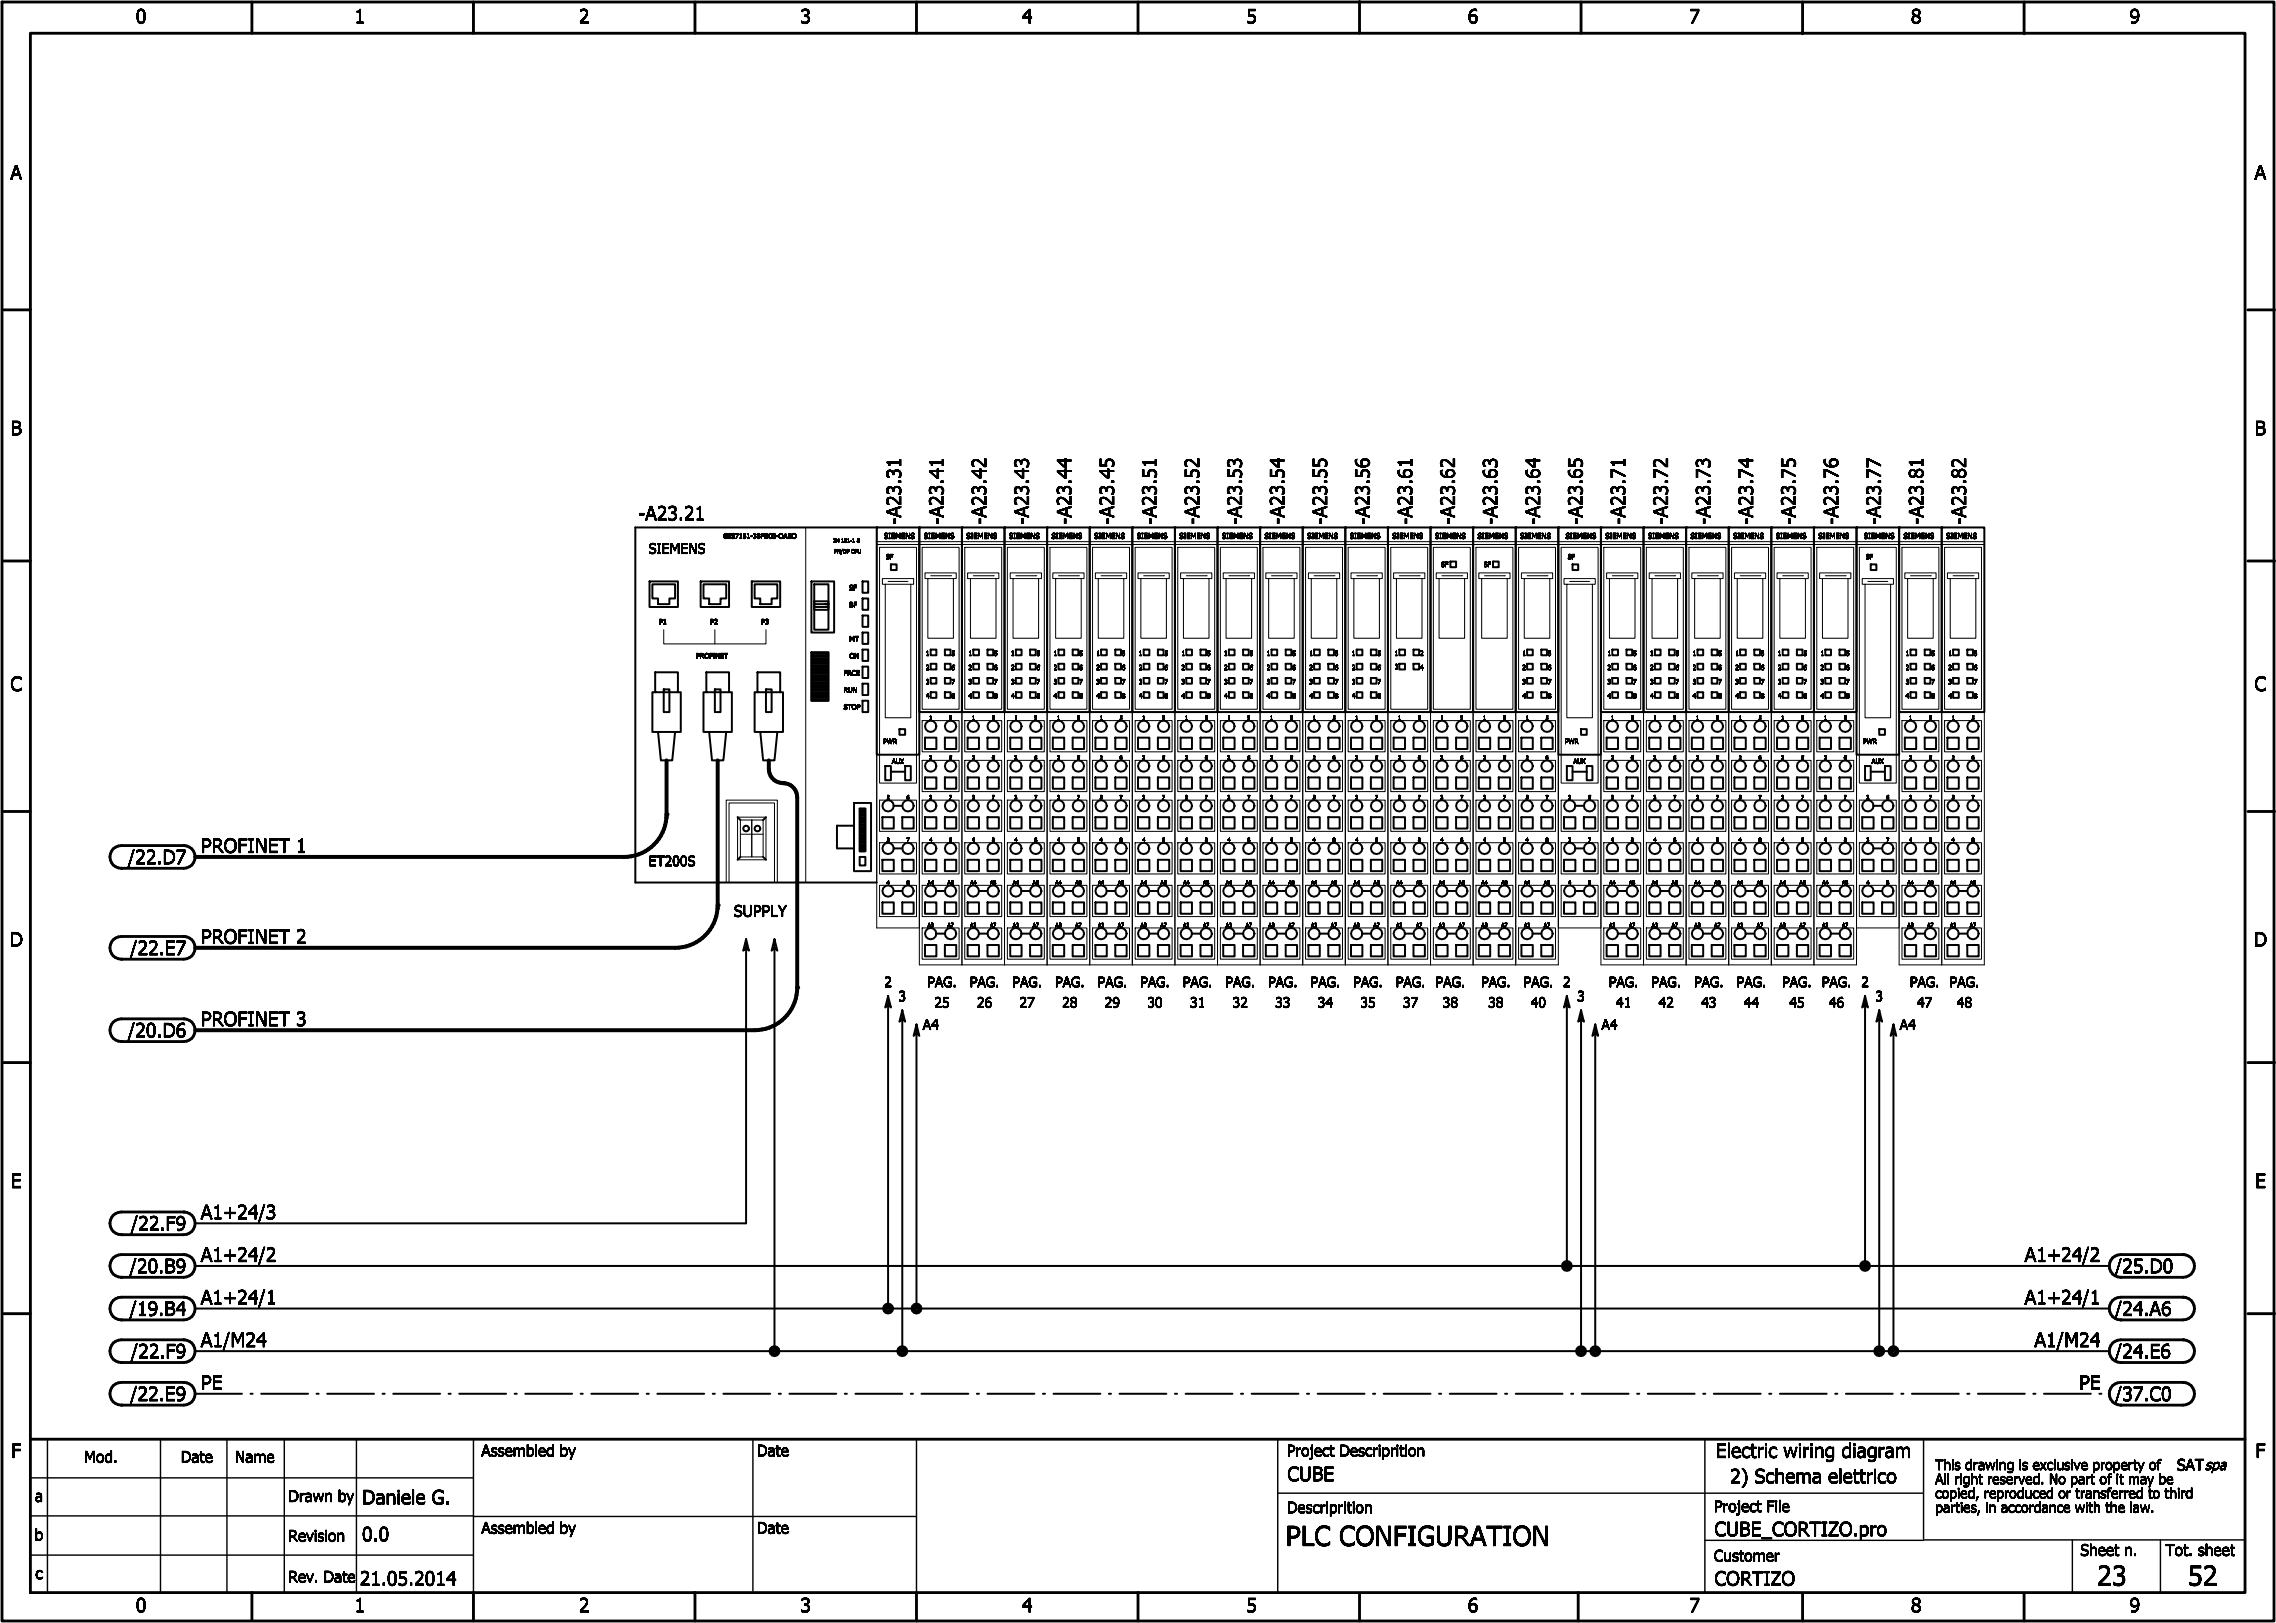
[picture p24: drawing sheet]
<svg xmlns="http://www.w3.org/2000/svg" width="401mm" height="286mm" viewBox="0 0 401 286" stroke-linecap="round" stroke-linejoin="round" font-family="sans-serif">
<defs><g id="words">
<g font-size="3.5">
<text x="226.4" y="272.1">PLC CONFIGURATION</text>
<text x="369.2" y="279.1">23</text>
<text x="385.2" y="279.1">52</text>
</g>
<g font-size="2.5">
<text x="23.9" y="4.1">0</text>
<text x="62.4" y="4.1">1</text>
<text x="101.9" y="4.1">2</text>
<text x="140.9" y="4.1">3</text>
<text x="179.9" y="4.1">4</text>
<text x="219.4" y="4.1">5</text>
<text x="258.4" y="4.1">6</text>
<text x="297.4" y="4.1">7</text>
<text x="336.4" y="4.1">8</text>
<text x="374.9" y="4.1">9</text>
<text x="1.8" y="31.6">A</text>
<text x="396.9" y="31.6">A</text>
<text x="1.9" y="76.6">B</text>
<text x="397" y="76.6">B</text>
<text x="112.4" y="91.6">-A23.21</text>
<text x="158.6" y="92.4" transform="rotate(-90 158.6 92.4)">-A23.31</text>
<text x="166.1" y="92.4" transform="rotate(-90 166.1 92.4)">-A23.41</text>
<text x="173.6" y="92.4" transform="rotate(-90 173.6 92.4)">-A23.42</text>
<text x="181.1" y="92.4" transform="rotate(-90 181.1 92.4)">-A23.43</text>
<text x="188.6" y="92.4" transform="rotate(-90 188.6 92.4)">-A23.44</text>
<text x="196.1" y="92.4" transform="rotate(-90 196.1 92.4)">-A23.45</text>
<text x="203.6" y="92.4" transform="rotate(-90 203.6 92.4)">-A23.51</text>
<text x="211.1" y="92.4" transform="rotate(-90 211.1 92.4)">-A23.52</text>
<text x="218.6" y="92.4" transform="rotate(-90 218.6 92.4)">-A23.53</text>
<text x="226.1" y="92.4" transform="rotate(-90 226.1 92.4)">-A23.54</text>
<text x="233.6" y="92.4" transform="rotate(-90 233.6 92.4)">-A23.55</text>
<text x="241.1" y="92.4" transform="rotate(-90 241.1 92.4)">-A23.56</text>
<text x="248.6" y="92.4" transform="rotate(-90 248.6 92.4)">-A23.61</text>
<text x="256.1" y="92.4" transform="rotate(-90 256.1 92.4)">-A23.62</text>
<text x="263.6" y="92.4" transform="rotate(-90 263.6 92.4)">-A23.63</text>
<text x="271.1" y="92.4" transform="rotate(-90 271.1 92.4)">-A23.64</text>
<text x="278.6" y="92.4" transform="rotate(-90 278.6 92.4)">-A23.65</text>
<text x="286.1" y="92.4" transform="rotate(-90 286.1 92.4)">-A23.71</text>
<text x="293.6" y="92.4" transform="rotate(-90 293.6 92.4)">-A23.72</text>
<text x="301.1" y="92.4" transform="rotate(-90 301.1 92.4)">-A23.73</text>
<text x="308.6" y="92.4" transform="rotate(-90 308.6 92.4)">-A23.74</text>
<text x="316.1" y="92.4" transform="rotate(-90 316.1 92.4)">-A23.75</text>
<text x="323.6" y="92.4" transform="rotate(-90 323.6 92.4)">-A23.76</text>
<text x="331.1" y="92.4" transform="rotate(-90 331.1 92.4)">-A23.77</text>
<text x="338.6" y="92.4" transform="rotate(-90 338.6 92.4)">-A23.81</text>
<text x="346.1" y="92.4" transform="rotate(-90 346.1 92.4)">-A23.82</text>
<text x="1.8" y="121.6">C</text>
<text x="396.9" y="121.6">C</text>
<text x="22.5" y="152.1">/22.D7</text>
<text x="35.4" y="150.1">PROFINET 1</text>
<text x="1.7" y="166.6">D</text>
<text x="35.4" y="166.1">PROFINET 2</text>
<text x="396.8" y="166.6">D</text>
<text x="22.9" y="168.1">/22.E7</text>
<text x="22.5" y="182.6">/20.D6</text>
<text x="35.4" y="180.6">PROFINET 3</text>
<text x="1.9" y="209.1">E</text>
<text x="397" y="209.1">E</text>
<text x="35.4" y="214.6">A1+24/3</text>
<text x="23.1" y="216.6">/22.F9</text>
<text x="22.8" y="224.1">/20.B9</text>
<text x="35.4" y="222.1">A1+24/2</text>
<text x="356.5" y="222.1">A1+24/2</text>
<text x="372.4" y="224.1">/25.D0</text>
<text x="22.8" y="231.6">/19.B4</text>
<text x="35.4" y="229.6">A1+24/1</text>
<text x="356.5" y="229.6">A1+24/1</text>
<text x="372.4" y="231.6">/24.A6</text>
<text x="23.1" y="239.1">/22.F9</text>
<text x="35.4" y="237.1">A1/M24</text>
<text x="358.2" y="237.1">A1/M24</text>
<text x="372.4" y="239.1">/24.E6</text>
<text x="35.4" y="244.6">PE</text>
<text x="366" y="244.6">PE</text>
<text x="22.9" y="246.6">/22.E9</text>
<text x="372.4" y="246.6">/37.C0</text>
<text x="2" y="256.6">F</text>
<text x="302.1" y="256.6">Electric wiring diagram</text>
<text x="397.1" y="256.6">F</text>
<text x="226.7" y="260.7">CUBE</text>
<text x="304.6" y="261.1">2) Schema elettrico</text>
<text x="63.8" y="264.8">Daniele G.</text>
<text x="63.8" y="271.3">0.0</text>
<text x="301.9" y="270.4">CUBE_CORTIZO.pro</text>
<text x="63.4" y="279.1">21.05.2014</text>
<text x="301.9" y="279.1">CORTIZO</text>
<text x="23.9" y="283.8">0</text>
<text x="62.4" y="283.8">1</text>
<text x="101.9" y="283.8">2</text>
<text x="140.9" y="283.8">3</text>
<text x="179.9" y="283.8">4</text>
<text x="219.4" y="283.8">5</text>
<text x="258.4" y="283.8">6</text>
<text x="297.4" y="283.8">7</text>
<text x="336.4" y="283.8">8</text>
<text x="374.9" y="283.8">9</text>
</g>
<g font-size="2">
<text x="129.2" y="161.3">SUPPLY</text>
<text x="14.8" y="257.5">Mod.</text>
<text x="31.8" y="257.5">Date</text>
<text x="41.4" y="257.5">Name</text>
<text x="84.8" y="256.4">Assembled by</text>
<text x="133.3" y="256.4">Date</text>
<text x="226.6" y="256.4">Project Descriprition</text>
<text x="383.3" y="258.9">SATspa</text>
<text x="6.2" y="264.4">a</text>
<text x="50.8" y="264.4">Drawn by</text>
<text x="84.8" y="270">Assembled by</text>
<text x="133.3" y="270">Date</text>
<text x="226.6" y="266.4">Descriprition</text>
<text x="301.8" y="266.1">Project File</text>
<text x="6.1" y="271.2">b</text>
<text x="50.8" y="271.3">Revision</text>
<text x="301.8" y="274.9">Customer</text>
<text x="366.3" y="273.9">Sheet n.</text>
<text x="381.3" y="273.9">Tot. sheet</text>
<text x="6.2" y="278">c</text>
<text x="50.8" y="278.5">Rev. Date</text>
</g>
<g font-size="1.8">
<text x="114.2" y="97.5">SIEMENS</text>
<text x="114.2" y="152.5">ET200S</text>
<text x="155.7" y="173.8">2</text>
<text x="163.2" y="173.8">PAG.</text>
<text x="170.7" y="173.8">PAG.</text>
<text x="178.2" y="173.8">PAG.</text>
<text x="185.7" y="173.8">PAG.</text>
<text x="193.2" y="173.8">PAG.</text>
<text x="200.7" y="173.8">PAG.</text>
<text x="208.2" y="173.8">PAG.</text>
<text x="215.7" y="173.8">PAG.</text>
<text x="223.2" y="173.8">PAG.</text>
<text x="230.7" y="173.8">PAG.</text>
<text x="238.2" y="173.8">PAG.</text>
<text x="245.7" y="173.8">PAG.</text>
<text x="252.7" y="173.8">PAG.</text>
<text x="260.7" y="173.8">PAG.</text>
<text x="268.2" y="173.8">PAG.</text>
<text x="275.2" y="173.8">2</text>
<text x="283.2" y="173.8">PAG.</text>
<text x="290.7" y="173.8">PAG.</text>
<text x="298.2" y="173.8">PAG.</text>
<text x="305.7" y="173.8">PAG.</text>
<text x="313.7" y="173.8">PAG.</text>
<text x="320.7" y="173.8">PAG.</text>
<text x="327.7" y="173.8">2</text>
<text x="336.2" y="173.8">PAG.</text>
<text x="343.2" y="173.8">PAG.</text>
<text x="158.2" y="176.3">3</text>
<text x="164.5" y="177.4">25</text>
<text x="172" y="177.4">26</text>
<text x="179.5" y="177.4">27</text>
<text x="187" y="177.4">28</text>
<text x="194.5" y="177.4">29</text>
<text x="202" y="177.4">30</text>
<text x="209.5" y="177.4">31</text>
<text x="217" y="177.4">32</text>
<text x="224.5" y="177.4">33</text>
<text x="232" y="177.4">34</text>
<text x="239.5" y="177.4">35</text>
<text x="247" y="177.4">37</text>
<text x="254" y="177.4">38</text>
<text x="262" y="177.4">38</text>
<text x="269.5" y="177.4">40</text>
<text x="277.7" y="176.3">3</text>
<text x="284.5" y="177.4">41</text>
<text x="292" y="177.4">42</text>
<text x="299.5" y="177.4">43</text>
<text x="307" y="177.4">44</text>
<text x="315" y="177.4">45</text>
<text x="322" y="177.4">46</text>
<text x="330.2" y="176.3">3</text>
<text x="337.5" y="177.4">47</text>
<text x="344.5" y="177.4">48</text>
<text x="162.5" y="181.3">A4</text>
<text x="282" y="181.3">A4</text>
<text x="334.5" y="181.3">A4</text>
<text x="340.7" y="258.8">This drawing is exclusive property of</text>
<text x="340.7" y="261.3">All right reserved. No part of it may be</text>
<text x="340.7" y="263.8">copied, reproduced or transferred to third</text>
<text x="340.7" y="266.3">parties, in accordance with the law.</text>
</g>
<g font-size="1">
<text x="155.6" y="94.8">SIEMENS</text>
<text x="162.6" y="94.8">SIEMENS</text>
<text x="170.1" y="94.8">SIEMENS</text>
<text x="177.6" y="94.8">SIEMENS</text>
<text x="185.1" y="94.8">SIEMENS</text>
<text x="192.6" y="94.8">SIEMENS</text>
<text x="200.1" y="94.8">SIEMENS</text>
<text x="207.6" y="94.8">SIEMENS</text>
<text x="215.1" y="94.8">SIEMENS</text>
<text x="222.6" y="94.8">SIEMENS</text>
<text x="230.1" y="94.8">SIEMENS</text>
<text x="237.6" y="94.8">SIEMENS</text>
<text x="245.1" y="94.8">SIEMENS</text>
<text x="252.6" y="94.8">SIEMENS</text>
<text x="260.1" y="94.8">SIEMENS</text>
<text x="267.6" y="94.8">SIEMENS</text>
<text x="275.6" y="94.8">SIEMENS</text>
<text x="282.6" y="94.8">SIEMENS</text>
<text x="290.1" y="94.8">SIEMENS</text>
<text x="297.6" y="94.8">SIEMENS</text>
<text x="305.1" y="94.8">SIEMENS</text>
<text x="312.6" y="94.8">SIEMENS</text>
<text x="320.1" y="94.8">SIEMENS</text>
<text x="328.1" y="94.8">SIEMENS</text>
<text x="335.1" y="94.8">SIEMENS</text>
<text x="342.6" y="94.8">SIEMENS</text>
</g>
<g font-size=".9">
<text x="127.4" y="94.8">6ES7151-38FB00-OABO</text>
<text x="156" y="98.4">SF</text>
<text x="253.7" y="99.8">SF</text>
<text x="261.2" y="99.8">SF</text>
<text x="276" y="98.4">SF</text>
<text x="328.5" y="98.4">SF</text>
<text x="149.5" y="103.9">SF</text>
<text x="149.5" y="106.9">BF</text>
<text x="116" y="109.9">P1</text>
<text x="125" y="109.9">P2</text>
<text x="134" y="109.9">P3</text>
<text x="149.5" y="112.9">MT</text>
<text x="122.5" y="115.9">PROFINET</text>
<text x="148.5" y="118.9">FRCE</text>
<text x="149.5" y="115.9">ON</text>
<text x="163" y="115.4">1</text>
<text x="163" y="117.9">2</text>
<text x="167.5" y="117.9">6</text>
<text x="167.5" y="115.4">5</text>
<text x="170.5" y="115.4">1</text>
<text x="170.5" y="117.9">2</text>
<text x="175" y="117.9">6</text>
<text x="175" y="115.4">5</text>
<text x="178" y="115.4">1</text>
<text x="178" y="117.9">2</text>
<text x="182.5" y="117.9">6</text>
<text x="182.5" y="115.4">5</text>
<text x="185.5" y="115.4">1</text>
<text x="185.5" y="117.9">2</text>
<text x="190" y="117.9">6</text>
<text x="190" y="115.4">5</text>
<text x="193" y="115.4">1</text>
<text x="193" y="117.9">2</text>
<text x="197.5" y="117.9">6</text>
<text x="197.5" y="115.4">5</text>
<text x="200.5" y="115.4">1</text>
<text x="200.5" y="117.9">2</text>
<text x="205" y="117.9">6</text>
<text x="205" y="115.4">5</text>
<text x="208" y="115.4">1</text>
<text x="208" y="117.9">2</text>
<text x="212.5" y="117.9">6</text>
<text x="212.5" y="115.4">5</text>
<text x="215.5" y="115.4">1</text>
<text x="215.5" y="117.9">2</text>
<text x="220" y="117.9">6</text>
<text x="220" y="115.4">5</text>
<text x="223" y="115.4">1</text>
<text x="223" y="117.9">2</text>
<text x="227.5" y="117.9">6</text>
<text x="227.5" y="115.4">5</text>
<text x="230.5" y="115.4">1</text>
<text x="230.5" y="117.9">2</text>
<text x="235" y="117.9">6</text>
<text x="235" y="115.4">5</text>
<text x="238" y="115.4">1</text>
<text x="238" y="117.9">2</text>
<text x="242.5" y="117.9">6</text>
<text x="242.5" y="115.4">5</text>
<text x="245.5" y="115.4">1</text>
<text x="245.6" y="117.8">3</text>
<text x="250" y="117.9">4</text>
<text x="250" y="115.4">2</text>
<text x="268" y="115.4">1</text>
<text x="268" y="117.9">2</text>
<text x="272.5" y="117.9">6</text>
<text x="272.5" y="115.4">5</text>
<text x="283" y="115.4">1</text>
<text x="283" y="117.9">2</text>
<text x="287.5" y="117.9">6</text>
<text x="287.5" y="115.4">5</text>
<text x="290.5" y="115.4">1</text>
<text x="290.5" y="117.9">2</text>
<text x="295" y="117.9">6</text>
<text x="295" y="115.4">5</text>
<text x="298" y="115.4">1</text>
<text x="298" y="117.9">2</text>
<text x="302.5" y="117.9">6</text>
<text x="302.5" y="115.4">5</text>
<text x="305.5" y="115.4">1</text>
<text x="305.5" y="117.9">2</text>
<text x="310" y="117.9">6</text>
<text x="310" y="115.4">5</text>
<text x="313" y="115.4">1</text>
<text x="313" y="117.9">2</text>
<text x="317.5" y="117.9">6</text>
<text x="317.5" y="115.4">5</text>
<text x="320.5" y="115.4">1</text>
<text x="320.5" y="117.9">2</text>
<text x="325" y="117.9">6</text>
<text x="325" y="115.4">5</text>
<text x="335.5" y="115.4">1</text>
<text x="335.5" y="117.9">2</text>
<text x="340" y="117.9">6</text>
<text x="340" y="115.4">5</text>
<text x="343" y="115.4">1</text>
<text x="343" y="117.9">2</text>
<text x="347.5" y="117.9">6</text>
<text x="347.5" y="115.4">5</text>
<text x="148.5" y="121.9">RUN</text>
<text x="148.5" y="124.9">STOP</text>
<text x="163" y="120.4">3</text>
<text x="163" y="122.9">4</text>
<text x="167.5" y="120.4">7</text>
<text x="167.5" y="122.9">8</text>
<text x="170.5" y="120.4">3</text>
<text x="170.5" y="122.9">4</text>
<text x="175" y="120.4">7</text>
<text x="175" y="122.9">8</text>
<text x="178" y="120.4">3</text>
<text x="178" y="122.9">4</text>
<text x="182.5" y="120.4">7</text>
<text x="182.5" y="122.9">8</text>
<text x="185.5" y="120.4">3</text>
<text x="185.5" y="122.9">4</text>
<text x="190" y="120.4">7</text>
<text x="190" y="122.9">8</text>
<text x="193" y="120.4">3</text>
<text x="193" y="122.9">4</text>
<text x="197.5" y="120.4">7</text>
<text x="197.5" y="122.9">8</text>
<text x="200.5" y="120.4">3</text>
<text x="200.5" y="122.9">4</text>
<text x="205" y="120.4">7</text>
<text x="205" y="122.9">8</text>
<text x="208" y="120.4">3</text>
<text x="208" y="122.9">4</text>
<text x="212.5" y="120.4">7</text>
<text x="212.5" y="122.9">8</text>
<text x="215.5" y="120.4">3</text>
<text x="215.5" y="122.9">4</text>
<text x="220" y="120.4">7</text>
<text x="220" y="122.9">8</text>
<text x="223" y="120.4">3</text>
<text x="223" y="122.9">4</text>
<text x="227.5" y="120.4">7</text>
<text x="227.5" y="122.9">8</text>
<text x="230.5" y="120.4">3</text>
<text x="230.5" y="122.9">4</text>
<text x="235" y="120.4">7</text>
<text x="235" y="122.9">8</text>
<text x="238" y="120.4">3</text>
<text x="238" y="122.9">4</text>
<text x="242.5" y="120.4">7</text>
<text x="242.5" y="122.9">8</text>
<text x="268" y="120.4">3</text>
<text x="268" y="122.9">4</text>
<text x="272.5" y="120.4">7</text>
<text x="272.5" y="122.9">8</text>
<text x="283" y="120.4">3</text>
<text x="283" y="122.9">4</text>
<text x="287.5" y="120.4">7</text>
<text x="287.5" y="122.9">8</text>
<text x="290.5" y="120.4">3</text>
<text x="290.5" y="122.9">4</text>
<text x="295" y="120.4">7</text>
<text x="295" y="122.9">8</text>
<text x="298" y="120.4">3</text>
<text x="298" y="122.9">4</text>
<text x="302.5" y="120.4">7</text>
<text x="302.5" y="122.9">8</text>
<text x="305.5" y="120.4">3</text>
<text x="305.5" y="122.9">4</text>
<text x="310" y="120.4">7</text>
<text x="310" y="122.9">8</text>
<text x="313" y="120.4">3</text>
<text x="313" y="122.9">4</text>
<text x="317.5" y="120.4">7</text>
<text x="317.5" y="122.9">8</text>
<text x="320.5" y="120.4">3</text>
<text x="320.5" y="122.9">4</text>
<text x="325" y="120.4">7</text>
<text x="325" y="122.9">8</text>
<text x="335.5" y="120.4">3</text>
<text x="335.5" y="122.9">4</text>
<text x="340" y="120.4">7</text>
<text x="340" y="122.9">8</text>
<text x="343" y="120.4">3</text>
<text x="343" y="122.9">4</text>
<text x="347.5" y="120.4">7</text>
<text x="347.5" y="122.9">8</text>
<text x="155.5" y="130.9">PWR</text>
<text x="275.5" y="130.9">PWR</text>
<text x="328" y="130.9">PWR</text>
<text x="157" y="134.4">AUX</text>
<text x="277" y="134.4">AUX</text>
<text x="329.5" y="134.4">AUX</text>
</g>
<g font-size=".7">
<text x="146.7" y="95.5">IM 151-1 8</text>
<text x="146.9" y="97.4">PN/DP CPU</text>
<text x="163.6" y="126.7">1</text>
<text x="167.1" y="126.7">5</text>
<text x="171.1" y="126.7">1</text>
<text x="174.6" y="126.7">5</text>
<text x="178.6" y="126.7">1</text>
<text x="182.1" y="126.7">5</text>
<text x="186.1" y="126.7">1</text>
<text x="189.6" y="126.7">5</text>
<text x="193.6" y="126.7">1</text>
<text x="197.1" y="126.7">5</text>
<text x="201.1" y="126.7">1</text>
<text x="204.6" y="126.7">5</text>
<text x="208.6" y="126.7">1</text>
<text x="212.1" y="126.7">5</text>
<text x="216.1" y="126.7">1</text>
<text x="219.6" y="126.7">5</text>
<text x="223.6" y="126.7">1</text>
<text x="227.1" y="126.7">5</text>
<text x="231.1" y="126.7">1</text>
<text x="234.6" y="126.7">5</text>
<text x="238.6" y="126.7">1</text>
<text x="242.1" y="126.7">5</text>
<text x="246.1" y="126.7">1</text>
<text x="249.6" y="126.7">5</text>
<text x="253.6" y="126.7">1</text>
<text x="257.1" y="126.7">5</text>
<text x="261.1" y="126.7">1</text>
<text x="264.6" y="126.7">5</text>
<text x="268.6" y="126.7">1</text>
<text x="272.1" y="126.7">5</text>
<text x="283.6" y="126.7">1</text>
<text x="287.1" y="126.7">5</text>
<text x="291.1" y="126.7">1</text>
<text x="294.6" y="126.7">5</text>
<text x="298.6" y="126.7">1</text>
<text x="302.1" y="126.7">5</text>
<text x="306.1" y="126.7">1</text>
<text x="309.6" y="126.7">5</text>
<text x="313.6" y="126.7">1</text>
<text x="317.1" y="126.7">5</text>
<text x="321.1" y="126.7">1</text>
<text x="324.6" y="126.7">5</text>
<text x="336.1" y="126.7">1</text>
<text x="339.6" y="126.7">5</text>
<text x="343.6" y="126.7">1</text>
<text x="347.1" y="126.7">5</text>
<text x="163.6" y="133.7">2</text>
<text x="167.1" y="133.7">6</text>
<text x="171.1" y="133.7">2</text>
<text x="174.6" y="133.7">6</text>
<text x="178.6" y="133.7">2</text>
<text x="182.1" y="133.7">6</text>
<text x="186.1" y="133.7">2</text>
<text x="189.6" y="133.7">6</text>
<text x="193.6" y="133.7">2</text>
<text x="197.1" y="133.7">6</text>
<text x="201.1" y="133.7">2</text>
<text x="204.6" y="133.7">6</text>
<text x="208.6" y="133.7">2</text>
<text x="212.1" y="133.7">6</text>
<text x="216.1" y="133.7">2</text>
<text x="219.6" y="133.7">6</text>
<text x="223.6" y="133.7">2</text>
<text x="227.1" y="133.7">6</text>
<text x="231.1" y="133.7">2</text>
<text x="234.6" y="133.7">6</text>
<text x="238.6" y="133.7">2</text>
<text x="242.1" y="133.7">6</text>
<text x="246.1" y="133.7">2</text>
<text x="249.6" y="133.7">6</text>
<text x="253.6" y="133.7">2</text>
<text x="257.1" y="133.7">6</text>
<text x="261.1" y="133.7">2</text>
<text x="264.6" y="133.7">6</text>
<text x="268.6" y="133.7">2</text>
<text x="272.1" y="133.7">6</text>
<text x="283.6" y="133.7">2</text>
<text x="287.1" y="133.7">6</text>
<text x="291.1" y="133.7">2</text>
<text x="294.6" y="133.7">6</text>
<text x="298.6" y="133.7">2</text>
<text x="302.1" y="133.7">6</text>
<text x="306.1" y="133.7">2</text>
<text x="309.6" y="133.7">6</text>
<text x="313.6" y="133.7">2</text>
<text x="317.1" y="133.7">6</text>
<text x="321.1" y="133.7">2</text>
<text x="324.6" y="133.7">6</text>
<text x="336.1" y="133.7">2</text>
<text x="339.6" y="133.7">6</text>
<text x="343.6" y="133.7">2</text>
<text x="347.1" y="133.7">6</text>
<text x="156.1" y="140.7">2</text>
<text x="159.6" y="140.7">6</text>
<text x="163.6" y="140.7">3</text>
<text x="167.1" y="140.7">7</text>
<text x="171.1" y="140.7">3</text>
<text x="174.6" y="140.7">7</text>
<text x="178.6" y="140.7">3</text>
<text x="182.1" y="140.7">7</text>
<text x="186.1" y="140.7">3</text>
<text x="189.6" y="140.7">7</text>
<text x="193.6" y="140.7">3</text>
<text x="197.1" y="140.7">7</text>
<text x="201.1" y="140.7">3</text>
<text x="204.6" y="140.7">7</text>
<text x="208.6" y="140.7">3</text>
<text x="212.1" y="140.7">7</text>
<text x="216.1" y="140.7">3</text>
<text x="219.6" y="140.7">7</text>
<text x="223.6" y="140.7">3</text>
<text x="227.1" y="140.7">7</text>
<text x="231.1" y="140.7">3</text>
<text x="234.6" y="140.7">7</text>
<text x="238.6" y="140.7">3</text>
<text x="242.1" y="140.7">7</text>
<text x="246.1" y="140.7">3</text>
<text x="249.6" y="140.7">7</text>
<text x="253.6" y="140.7">3</text>
<text x="257.1" y="140.7">7</text>
<text x="261.1" y="140.7">3</text>
<text x="264.6" y="140.7">7</text>
<text x="268.6" y="140.7">3</text>
<text x="272.1" y="140.7">7</text>
<text x="276.1" y="140.7">2</text>
<text x="279.6" y="140.7">6</text>
<text x="283.6" y="140.7">3</text>
<text x="287.1" y="140.7">7</text>
<text x="291.1" y="140.7">3</text>
<text x="294.6" y="140.7">7</text>
<text x="298.6" y="140.7">3</text>
<text x="302.1" y="140.7">7</text>
<text x="306.1" y="140.7">3</text>
<text x="309.6" y="140.7">7</text>
<text x="313.6" y="140.7">3</text>
<text x="317.1" y="140.7">7</text>
<text x="321.1" y="140.7">3</text>
<text x="324.6" y="140.7">7</text>
<text x="328.6" y="140.7">2</text>
<text x="332.1" y="140.7">6</text>
<text x="336.1" y="140.7">3</text>
<text x="339.6" y="140.7">7</text>
<text x="343.6" y="140.7">3</text>
<text x="347.1" y="140.7">7</text>
<text x="156.1" y="148.2">3</text>
<text x="159.6" y="148.2">7</text>
<text x="163.6" y="148.2">4</text>
<text x="167.1" y="148.2">8</text>
<text x="171.1" y="148.2">4</text>
<text x="174.6" y="148.2">8</text>
<text x="178.6" y="148.2">4</text>
<text x="182.1" y="148.2">8</text>
<text x="186.1" y="148.2">4</text>
<text x="189.6" y="148.2">8</text>
<text x="193.6" y="148.2">4</text>
<text x="197.1" y="148.2">8</text>
<text x="201.1" y="148.2">4</text>
<text x="204.6" y="148.2">8</text>
<text x="208.6" y="148.2">4</text>
<text x="212.1" y="148.2">8</text>
<text x="216.1" y="148.2">4</text>
<text x="219.6" y="148.2">8</text>
<text x="223.6" y="148.2">4</text>
<text x="227.1" y="148.2">8</text>
<text x="231.1" y="148.2">4</text>
<text x="234.6" y="148.2">8</text>
<text x="238.6" y="148.2">4</text>
<text x="242.1" y="148.2">8</text>
<text x="246.1" y="148.2">4</text>
<text x="249.6" y="148.2">8</text>
<text x="253.6" y="148.2">4</text>
<text x="257.1" y="148.2">8</text>
<text x="261.1" y="148.2">4</text>
<text x="264.6" y="148.2">8</text>
<text x="268.6" y="148.2">4</text>
<text x="272.1" y="148.2">8</text>
<text x="276.1" y="148.2">3</text>
<text x="279.6" y="148.2">7</text>
<text x="283.6" y="148.2">4</text>
<text x="287.1" y="148.2">8</text>
<text x="291.1" y="148.2">4</text>
<text x="294.6" y="148.2">8</text>
<text x="298.6" y="148.2">4</text>
<text x="302.1" y="148.2">8</text>
<text x="306.1" y="148.2">4</text>
<text x="309.6" y="148.2">8</text>
<text x="313.6" y="148.2">4</text>
<text x="317.1" y="148.2">8</text>
<text x="321.1" y="148.2">4</text>
<text x="324.6" y="148.2">8</text>
<text x="328.6" y="148.2">3</text>
<text x="332.1" y="148.2">7</text>
<text x="336.1" y="148.2">4</text>
<text x="339.6" y="148.2">8</text>
<text x="343.6" y="148.2">4</text>
<text x="347.1" y="148.2">8</text>
<text x="156.1" y="155.7">4</text>
<text x="159.6" y="155.7">8</text>
<text x="163.3" y="155.7">A4</text>
<text x="166.8" y="155.7">A8</text>
<text x="170.8" y="155.7">A4</text>
<text x="174.3" y="155.7">A8</text>
<text x="178.3" y="155.7">A4</text>
<text x="181.8" y="155.7">A8</text>
<text x="185.8" y="155.7">A4</text>
<text x="189.3" y="155.7">A8</text>
<text x="193.3" y="155.7">A4</text>
<text x="196.8" y="155.7">A8</text>
<text x="200.8" y="155.7">A4</text>
<text x="204.3" y="155.7">A8</text>
<text x="208.3" y="155.7">A4</text>
<text x="211.8" y="155.7">A8</text>
<text x="215.8" y="155.7">A4</text>
<text x="219.3" y="155.7">A8</text>
<text x="223.3" y="155.7">A4</text>
<text x="226.8" y="155.7">A8</text>
<text x="230.8" y="155.7">A4</text>
<text x="234.3" y="155.7">A8</text>
<text x="238.3" y="155.7">A4</text>
<text x="241.8" y="155.7">A8</text>
<text x="245.8" y="155.7">A4</text>
<text x="249.3" y="155.7">A8</text>
<text x="253.3" y="155.7">A4</text>
<text x="256.8" y="155.7">A8</text>
<text x="260.8" y="155.7">A4</text>
<text x="264.3" y="155.7">A8</text>
<text x="268.3" y="155.7">A4</text>
<text x="271.8" y="155.7">A8</text>
<text x="276.1" y="155.7">4</text>
<text x="279.6" y="155.7">8</text>
<text x="283.3" y="155.7">A4</text>
<text x="286.8" y="155.7">A8</text>
<text x="290.8" y="155.7">A4</text>
<text x="294.3" y="155.7">A8</text>
<text x="298.3" y="155.7">A4</text>
<text x="301.8" y="155.7">A8</text>
<text x="305.8" y="155.7">A4</text>
<text x="309.3" y="155.7">A8</text>
<text x="313.3" y="155.7">A4</text>
<text x="316.8" y="155.7">A8</text>
<text x="320.8" y="155.7">A4</text>
<text x="324.3" y="155.7">A8</text>
<text x="328.6" y="155.7">4</text>
<text x="332.1" y="155.7">8</text>
<text x="335.8" y="155.7">A4</text>
<text x="339.3" y="155.7">A8</text>
<text x="343.3" y="155.7">A4</text>
<text x="346.8" y="155.7">A8</text>
<text x="163.3" y="163.2">A3</text>
<text x="166.8" y="163.2">A7</text>
<text x="170.8" y="163.2">A3</text>
<text x="174.3" y="163.2">A7</text>
<text x="178.3" y="163.2">A3</text>
<text x="181.8" y="163.2">A7</text>
<text x="185.8" y="163.2">A3</text>
<text x="189.3" y="163.2">A7</text>
<text x="193.3" y="163.2">A3</text>
<text x="196.8" y="163.2">A7</text>
<text x="200.8" y="163.2">A3</text>
<text x="204.3" y="163.2">A7</text>
<text x="208.3" y="163.2">A3</text>
<text x="211.8" y="163.2">A7</text>
<text x="215.8" y="163.2">A3</text>
<text x="219.3" y="163.2">A7</text>
<text x="223.3" y="163.2">A3</text>
<text x="226.8" y="163.2">A7</text>
<text x="230.8" y="163.2">A3</text>
<text x="234.3" y="163.2">A7</text>
<text x="238.3" y="163.2">A3</text>
<text x="241.8" y="163.2">A7</text>
<text x="245.8" y="163.2">A3</text>
<text x="249.3" y="163.2">A7</text>
<text x="253.3" y="163.2">A3</text>
<text x="256.8" y="163.2">A7</text>
<text x="260.8" y="163.2">A3</text>
<text x="264.3" y="163.2">A7</text>
<text x="268.3" y="163.2">A3</text>
<text x="271.8" y="163.2">A7</text>
<text x="283.3" y="163.2">A3</text>
<text x="286.8" y="163.2">A7</text>
<text x="290.8" y="163.2">A3</text>
<text x="294.3" y="163.2">A7</text>
<text x="298.3" y="163.2">A3</text>
<text x="301.8" y="163.2">A7</text>
<text x="305.8" y="163.2">A3</text>
<text x="309.3" y="163.2">A7</text>
<text x="313.3" y="163.2">A3</text>
<text x="316.8" y="163.2">A7</text>
<text x="320.8" y="163.2">A3</text>
<text x="324.3" y="163.2">A7</text>
<text x="335.8" y="163.2">A3</text>
<text x="339.3" y="163.2">A7</text>
<text x="343.3" y="163.2">A3</text>
<text x="346.8" y="163.2">A7</text>
</g>
</g></defs>
<g fill="none" stroke="#000" stroke-width=".35">
<path d="M154.4 92.9h7.5v40h-7.5zM154.4 92.9h-42.5v62.5h42.5M156.9 99.4h1v1h-1zM161.9 92.9h7.5v32.5h-7.5zM169.4 92.9h7.5v32.5h-7.5zM176.9 92.9h7.5v32.5h-7.5zM184.4 92.9h7.5v32.5h-7.5zM191.9 92.9h7.5v32.5h-7.5zM199.4 92.9h7.5v32.5h-7.5zM206.9 92.9h7.5v32.5h-7.5zM214.4 92.9h7.5v32.5h-7.5zM221.9 92.9h7.5v32.5h-7.5z"/>
<path d="M229.4 92.9h7.5v32.5h-7.5zM236.9 92.9h7.5v32.5h-7.5zM244.4 92.9h7.5v32.5h-7.5zM251.9 92.9h7.5v32.5h-7.5zM255.4 98.9h1v1h-1zM259.4 92.9h7.5v32.5h-7.5zM262.9 98.9h1v1h-1zM266.9 92.9h7.5v32.5h-7.5zM274.4 92.9h7.5v40h-7.5zM276.9 99.4h1v1h-1zM281.9 92.9h7.5v32.5h-7.5zM289.4 92.9h7.5v32.5h-7.5z"/>
<path d="M296.9 92.9h7.5v32.5h-7.5zM304.4 92.9h7.5v32.5h-7.5zM311.9 92.9h7.5v32.5h-7.5zM319.4 92.9h7.5v32.5h-7.5zM326.9 92.9h7.5v40h-7.5zM329.4 99.4h1v1h-1zM334.4 92.9h7.5v32.5h-7.5zM341.9 92.9h7.5v32.5h-7.5zM114.4 102.4h5v4.5h-5zM114.9 102.9h4v2.5h-1v1h-2v-1h-1zM115.4 118.3h4v3.6h-4zM123.4 102.4h5v4.5h-5z"/>
<path d="M123.9 102.9h4v2.5h-1v1h-2v-1h-1zM124.4 118.3h4v3.6h-4zM132.4 102.4h5v4.5h-5zM132.9 102.9h4v2.5h-1v1h-2v-1h-1zM133.4 118.3h4v3.6h-4zM142.9 102.4h4v9h-4zM142.9 114.9h3v8.5h-3zM142.9 119.9h3M142.9 119.6h3M142.9 119.4h3M142.9 119.1h3M142.9 118.9h3"/>
<path d="M142.9 118.6h3M142.9 118.3h3M142.9 118.1h3M142.9 117.9h3M142.9 117.6h3M142.9 117.4h3M142.9 117.1h3M142.9 116.9h3M142.9 116.6h3M142.9 116.3h3M142.9 116.1h3M142.9 115.9h3"/>
<path d="M142.9 115.6h3M142.9 115.4h3M142.9 115.1h3M142.9 114.9h3M143.4 102.9h2.5v7.9h-2.5zM143.4 105.9h2.5v1.5h-2.5zM143.4 106.4h2.5M143.4 106.9h2.5M151.9 105.4h1v2h-1zM151.9 102.4h1v2h-1zM151.9 108.4h1v2h-1zM151.9 111.4h1v2h-1z"/>
<path d="M151.9 114.4h1v1.9h-1zM151.9 117.4h1v2h-1zM163.9 114.4h1v1h-1zM163.9 116.9h1v1h-1zM163.9 119.4h1v1h-1zM166.4 114.4h1v1h-1zM166.4 116.9h1v1h-1zM166.4 119.4h1v1h-1zM171.4 114.4h1v1h-1zM171.4 116.9h1v1h-1zM171.4 119.4h1v1h-1zM173.9 114.4h1v1h-1z"/>
<path d="M173.9 116.9h1v1h-1zM173.9 119.4h1v1h-1zM178.9 114.4h1v1h-1zM178.9 116.9h1v1h-1zM178.9 119.4h1v1h-1zM181.4 114.4h1v1h-1zM181.4 116.9h1v1h-1zM181.4 119.4h1v1h-1zM186.4 114.4h1v1h-1zM186.4 116.9h1v1h-1zM186.4 119.4h1v1h-1zM188.9 114.4h1v1h-1z"/>
<path d="M188.9 116.9h1v1h-1zM188.9 119.4h1v1h-1zM193.9 114.4h1v1h-1zM193.9 116.9h1v1h-1zM193.9 119.4h1v1h-1zM196.4 114.4h1v1h-1zM196.4 116.9h1v1h-1zM196.4 119.4h1v1h-1zM201.4 114.4h1v1h-1zM201.4 116.9h1v1h-1zM201.4 119.4h1v1h-1zM203.9 114.4h1v1h-1z"/>
<path d="M203.9 116.9h1v1h-1zM203.9 119.4h1v1h-1zM208.9 114.4h1v1h-1zM208.9 116.9h1v1h-1zM208.9 119.4h1v1h-1zM211.4 114.4h1v1h-1zM211.4 116.9h1v1h-1zM211.4 119.4h1v1h-1zM216.4 114.4h1v1h-1zM216.4 116.9h1v1h-1zM216.4 119.4h1v1h-1zM218.9 114.4h1v1h-1z"/>
<path d="M218.9 116.9h1v1h-1zM218.9 119.4h1v1h-1zM223.9 114.4h1v1h-1zM223.9 116.9h1v1h-1zM223.9 119.4h1v1h-1zM226.4 114.4h1v1h-1zM226.4 116.9h1v1h-1zM226.4 119.4h1v1h-1zM231.4 114.4h1v1h-1zM231.4 116.9h1v1h-1zM231.4 119.4h1v1h-1zM233.9 114.4h1v1h-1z"/>
<path d="M233.9 116.9h1v1h-1zM233.9 119.4h1v1h-1zM238.9 114.4h1v1h-1zM238.9 116.9h1v1h-1zM238.9 119.4h1v1h-1zM241.4 114.4h1v1h-1zM241.4 116.9h1v1h-1zM241.4 119.4h1v1h-1zM246.4 114.4h1v1h-1zM246.4 116.9h1v1h-1zM248.9 114.4h1v1h-1zM248.9 116.9h1v1h-1z"/>
<path d="M268.9 114.4h1v1h-1zM268.9 116.9h1v1h-1zM268.9 119.4h1v1h-1zM271.4 114.4h1v1h-1zM271.4 116.9h1v1h-1zM271.4 119.4h1v1h-1zM283.9 114.4h1v1h-1zM283.9 116.9h1v1h-1zM283.9 119.4h1v1h-1zM286.4 114.4h1v1h-1zM286.4 116.9h1v1h-1zM286.4 119.4h1v1h-1z"/>
<path d="M291.4 114.4h1v1h-1zM291.4 116.9h1v1h-1zM291.4 119.4h1v1h-1zM293.9 114.4h1v1h-1zM293.9 116.9h1v1h-1zM293.9 119.4h1v1h-1zM298.9 114.4h1v1h-1zM298.9 116.9h1v1h-1zM298.9 119.4h1v1h-1zM301.4 114.4h1v1h-1zM301.4 116.9h1v1h-1zM301.4 119.4h1v1h-1z"/>
<path d="M306.4 114.4h1v1h-1zM306.4 116.9h1v1h-1zM306.4 119.4h1v1h-1zM308.9 114.4h1v1h-1zM308.9 116.9h1v1h-1zM308.9 119.4h1v1h-1zM313.9 114.4h1v1h-1zM313.9 116.9h1v1h-1zM313.9 119.4h1v1h-1zM316.4 114.4h1v1h-1zM316.4 116.9h1v1h-1zM316.4 119.4h1v1h-1z"/>
<path d="M321.4 114.4h1v1h-1zM321.4 116.9h1v1h-1zM321.4 119.4h1v1h-1zM323.9 114.4h1v1h-1zM323.9 116.9h1v1h-1zM323.9 119.4h1v1h-1zM336.4 114.4h1v1h-1zM336.4 116.9h1v1h-1zM336.4 119.4h1v1h-1zM338.9 114.4h1v1h-1zM338.9 116.9h1v1h-1zM338.9 119.4h1v1h-1z"/>
<path d="M343.9 114.4h1v1h-1zM343.9 116.9h1v1h-1zM343.9 119.4h1v1h-1zM346.4 114.4h1v1h-1zM346.4 116.9h1v1h-1zM346.4 119.4h1v1h-1zM115.4 121.9h-.5v7h5v-7h-.5M115.9 128.9l.5 5h2l.5-5M116.9 121.4h1v4h-1zM124.4 121.9h-.5v7h5v-7h-.5M124.9 128.9l.5 5h2l.5-5M125.9 121.4h1v4h-1z"/>
<path d="M133.4 121.9h-.5v7h5v-7h-.5M133.9 128.9l.5 5h2l.5-5M134.9 121.4h1v4h-1zM142.9 123.4h3M142.9 123.1h3M142.9 122.9h3M142.9 122.6h3M142.9 122.4h3M142.9 122.1h3M142.9 121.9h3M142.9 121.6h3M142.9 121.4h3"/>
<path d="M142.9 121.1h3M142.9 120.9h3M142.9 120.6h3M142.9 120.4h3M142.9 120.1h3M151.9 120.4h1v2h-1zM151.9 123.4h1v2h-1zM155.9 134.9h1v2.5h-1zM156.9 135.9h2.5M158.4 128.4h1v1h-1zM159.4 134.9h1v2.5h-1zM162.9 129.9h2v2h-2z"/>
<path d="M162.9 136.9h2v1.9h-2zM163.9 121.9h1v1h-1zM166.4 129.9h2v2h-2zM166.4 136.9h2v1.9h-2zM166.4 121.9h1v1h-1zM170.4 129.9h2v2h-2zM170.4 136.9h2v1.9h-2zM171.4 121.9h1v1h-1zM173.9 129.9h2v2h-2zM173.9 136.9h2v1.9h-2zM173.9 121.9h1v1h-1zM177.9 129.9h2v2h-2z"/>
<path d="M177.9 136.9h2v1.9h-2zM178.9 121.9h1v1h-1zM181.4 129.9h2v2h-2zM181.4 136.9h2v1.9h-2zM181.4 121.9h1v1h-1zM185.4 129.9h2v2h-2zM185.4 136.9h2v1.9h-2zM186.4 121.9h1v1h-1zM188.9 129.9h2v2h-2zM188.9 136.9h2v1.9h-2zM188.9 121.9h1v1h-1zM192.9 129.9h2v2h-2z"/>
<path d="M192.9 136.9h2v1.9h-2zM193.9 121.9h1v1h-1zM196.4 129.9h2v2h-2zM196.4 136.9h2v1.9h-2zM196.4 121.9h1v1h-1zM200.4 129.9h2v2h-2zM200.4 136.9h2v1.9h-2zM201.4 121.9h1v1h-1zM203.9 129.9h2v2h-2zM203.9 136.9h2v1.9h-2zM203.9 121.9h1v1h-1zM207.9 129.9h2v2h-2z"/>
<path d="M207.9 136.9h2v1.9h-2zM208.9 121.9h1v1h-1zM211.4 129.9h2v2h-2zM211.4 136.9h2v1.9h-2zM211.4 121.9h1v1h-1zM215.4 129.9h2v2h-2zM215.4 136.9h2v1.9h-2zM216.4 121.9h1v1h-1zM218.9 129.9h2v2h-2zM218.9 136.9h2v1.9h-2zM218.9 121.9h1v1h-1zM222.9 129.9h2v2h-2z"/>
<path d="M222.9 136.9h2v1.9h-2zM223.9 121.9h1v1h-1zM226.4 129.9h2v2h-2zM226.4 136.9h2v1.9h-2zM226.4 121.9h1v1h-1zM230.4 129.9h2v2h-2zM230.4 136.9h2v1.9h-2zM231.4 121.9h1v1h-1zM233.9 129.9h2v2h-2zM233.9 136.9h2v1.9h-2zM233.9 121.9h1v1h-1zM237.9 129.9h2v2h-2z"/>
<path d="M237.9 136.9h2v1.9h-2zM238.9 121.9h1v1h-1zM241.4 129.9h2v2h-2zM241.4 136.9h2v1.9h-2zM241.4 121.9h1v1h-1zM245.4 129.9h2v2h-2zM245.4 136.9h2v1.9h-2zM248.9 129.9h2v2h-2zM248.9 136.9h2v1.9h-2zM252.9 129.9h2v2h-2zM252.9 136.9h2v1.9h-2zM256.4 129.9h2v2h-2z"/>
<path d="M256.4 136.9h2v1.9h-2zM260.4 129.9h2v2h-2zM260.4 136.9h2v1.9h-2zM263.9 129.9h2v2h-2zM263.9 136.9h2v1.9h-2zM267.9 129.9h2v2h-2zM267.9 136.9h2v1.9h-2zM268.9 121.9h1v1h-1zM271.4 129.9h2v2h-2zM271.4 136.9h2v1.9h-2zM271.4 121.9h1v1h-1zM275.9 134.9h1v2.5h-1z"/>
<path d="M276.9 135.9h2.5M278.4 128.4h1v1h-1zM279.4 134.9h1v2.5h-1zM282.9 129.9h2v2h-2zM282.9 136.9h2v1.9h-2zM283.9 121.9h1v1h-1zM286.4 129.9h2v2h-2zM286.4 136.9h2v1.9h-2zM286.4 121.9h1v1h-1zM290.4 129.9h2v2h-2zM290.4 136.9h2v1.9h-2zM291.4 121.9h1v1h-1z"/>
<path d="M293.9 129.9h2v2h-2zM293.9 136.9h2v1.9h-2zM293.9 121.9h1v1h-1zM297.9 129.9h2v2h-2zM297.9 136.9h2v1.9h-2zM298.9 121.9h1v1h-1zM301.4 129.9h2v2h-2zM301.4 136.9h2v1.9h-2zM301.4 121.9h1v1h-1zM305.4 129.9h2v2h-2zM305.4 136.9h2v1.9h-2zM306.4 121.9h1v1h-1z"/>
<path d="M308.9 129.9h2v2h-2zM308.9 136.9h2v1.9h-2zM308.9 121.9h1v1h-1zM312.9 129.9h2v2h-2zM312.9 136.9h2v1.9h-2zM313.9 121.9h1v1h-1zM316.4 129.9h2v2h-2zM316.4 136.9h2v1.9h-2zM316.4 121.9h1v1h-1zM320.4 129.9h2v2h-2zM320.4 136.9h2v1.9h-2zM321.4 121.9h1v1h-1z"/>
<path d="M323.9 129.9h2v2h-2zM323.9 136.9h2v1.9h-2zM323.9 121.9h1v1h-1zM328.4 134.9h1v2.5h-1zM329.4 135.9h2.5M330.9 128.4h1v1h-1zM331.9 134.9h1v2.5h-1zM335.4 129.9h2v2h-2zM335.4 136.9h2v1.9h-2zM336.4 121.9h1v1h-1zM338.9 129.9h2v2h-2zM338.9 136.9h2v1.9h-2z"/>
<path d="M338.9 121.9h1v1h-1zM342.9 129.9h2v2h-2zM342.9 136.9h2v1.9h-2zM343.9 121.9h1v1h-1zM346.4 129.9h2v2h-2zM346.4 136.9h2v1.9h-2zM346.4 121.9h1v1h-1zM129.9 143.9l.5 .4M130.4 150.9l-.5 .5M134.4 150.9l.5 .5M134.9 143.9l-.5 .4M147.4 145.4h3v4h-3z"/>
<path d="M150.4 141.4h3v12h-3zM151.4 142.4h1v7.5h-1zM151.4 150.9h1v1.5h-1zM151.4 149.9h1M151.4 149.6h1M151.4 149.4h1M151.4 149.1h1M151.4 148.9h1M151.4 148.6h1M151.4 148.4h1M151.4 148.1h1M151.4 147.9h1"/>
<path d="M151.4 147.6h1M151.4 147.4h1M151.4 147.1h1M151.4 146.9h1M151.4 146.6h1M151.4 146.3h1M151.4 146.1h1M151.4 145.9h1M151.4 145.6h1M151.4 145.4h1M151.4 145.1h1M151.4 144.9h1"/>
<path d="M151.4 144.6h1M151.4 144.3h1M151.4 144.1h1M151.4 143.9h1M151.4 143.6h1M151.4 143.4h1M151.4 143.1h1M151.4 142.9h1M151.4 142.6h1M151.4 142.4h1M155.4 143.9h2v2h-2zM155.4 151.4h2v2h-2z"/>
<path d="M155.4 158.9h2v2h-2zM157.4 149.4h1.5M157.4 156.9h1.5M157.4 141.9h1.5M158.9 143.9h2v2h-2zM158.9 151.4h2v2h-2zM158.9 158.9h2v2h-2zM162.9 143.9h2v2h-2zM162.9 151.4h2v2h-2zM162.9 158.9h2v2h-2zM164.9 156.9h1.5M166.4 143.9h2v2h-2z"/>
<path d="M166.4 151.4h2v2h-2zM166.4 158.9h2v2h-2zM170.4 143.9h2v2h-2zM170.4 151.4h2v2h-2zM170.4 158.9h2v2h-2zM172.4 156.9h1.5M173.9 143.9h2v2h-2zM173.9 151.4h2v2h-2zM173.9 158.9h2v2h-2zM177.9 143.9h2v2h-2zM177.9 151.4h2v2h-2zM177.9 158.9h2v2h-2z"/>
<path d="M179.9 156.9h1.5M181.4 143.9h2v2h-2zM181.4 151.4h2v2h-2zM181.4 158.9h2v2h-2zM185.4 143.9h2v2h-2zM185.4 151.4h2v2h-2zM185.4 158.9h2v2h-2zM187.4 156.9h1.5M188.9 143.9h2v2h-2zM188.9 151.4h2v2h-2zM188.9 158.9h2v2h-2zM192.9 143.9h2v2h-2z"/>
<path d="M192.9 151.4h2v2h-2zM192.9 158.9h2v2h-2zM194.9 156.9h1.5M196.4 143.9h2v2h-2zM196.4 151.4h2v2h-2zM196.4 158.9h2v2h-2zM200.4 143.9h2v2h-2zM200.4 151.4h2v2h-2zM200.4 158.9h2v2h-2zM202.4 156.9h1.5M203.9 143.9h2v2h-2zM203.9 151.4h2v2h-2z"/>
<path d="M203.9 158.9h2v2h-2zM207.9 143.9h2v2h-2zM207.9 151.4h2v2h-2zM207.9 158.9h2v2h-2zM209.9 156.9h1.5M211.4 143.9h2v2h-2zM211.4 151.4h2v2h-2zM211.4 158.9h2v2h-2zM215.4 143.9h2v2h-2zM215.4 151.4h2v2h-2zM215.4 158.9h2v2h-2zM217.4 156.9h1.5"/>
<path d="M218.9 143.9h2v2h-2zM218.9 151.4h2v2h-2zM218.9 158.9h2v2h-2zM222.9 143.9h2v2h-2zM222.9 151.4h2v2h-2zM222.9 158.9h2v2h-2zM224.9 156.9h1.5M226.4 143.9h2v2h-2zM226.4 151.4h2v2h-2zM226.4 158.9h2v2h-2zM230.4 143.9h2v2h-2zM230.4 151.4h2v2h-2z"/>
<path d="M230.4 158.9h2v2h-2zM232.4 156.9h1.5M233.9 143.9h2v2h-2zM233.9 151.4h2v2h-2zM233.9 158.9h2v2h-2zM237.9 143.9h2v2h-2zM237.9 151.4h2v2h-2zM237.9 158.9h2v2h-2zM239.9 156.9h1.5M241.4 143.9h2v2h-2zM241.4 151.4h2v2h-2zM241.4 158.9h2v2h-2z"/>
<path d="M245.4 143.9h2v2h-2zM245.4 151.4h2v2h-2zM245.4 158.9h2v2h-2zM247.4 156.9h1.5M248.9 143.9h2v2h-2zM248.9 151.4h2v2h-2zM248.9 158.9h2v2h-2zM252.9 143.9h2v2h-2zM252.9 151.4h2v2h-2zM252.9 158.9h2v2h-2zM254.9 156.9h1.5M256.4 143.9h2v2h-2z"/>
<path d="M256.4 151.4h2v2h-2zM256.4 158.9h2v2h-2zM260.4 143.9h2v2h-2zM260.4 151.4h2v2h-2zM260.4 158.9h2v2h-2zM262.4 156.9h1.5M263.9 143.9h2v2h-2zM263.9 151.4h2v2h-2zM263.9 158.9h2v2h-2zM267.9 143.9h2v2h-2zM267.9 151.4h2v2h-2zM267.9 158.9h2v2h-2z"/>
<path d="M269.9 156.9h1.5M271.4 143.9h2v2h-2zM271.4 151.4h2v2h-2zM271.4 158.9h2v2h-2zM275.4 143.9h2v2h-2zM275.4 151.4h2v2h-2zM275.4 158.9h2v2h-2zM277.4 149.4h1.5M277.4 156.9h1.5M277.4 141.9h1.5M278.9 143.9h2v2h-2zM278.9 151.4h2v2h-2z"/>
<path d="M278.9 158.9h2v2h-2zM282.9 143.9h2v2h-2zM282.9 151.4h2v2h-2zM282.9 158.9h2v2h-2zM284.9 156.9h1.5M286.4 143.9h2v2h-2zM286.4 151.4h2v2h-2zM286.4 158.9h2v2h-2zM290.4 143.9h2v2h-2zM290.4 151.4h2v2h-2zM290.4 158.9h2v2h-2zM292.4 156.9h1.5"/>
<path d="M293.9 143.9h2v2h-2zM293.9 151.4h2v2h-2zM293.9 158.9h2v2h-2zM297.9 143.9h2v2h-2zM297.9 151.4h2v2h-2zM297.9 158.9h2v2h-2zM299.9 156.9h1.5M301.4 143.9h2v2h-2zM301.4 151.4h2v2h-2zM301.4 158.9h2v2h-2zM305.4 143.9h2v2h-2zM305.4 151.4h2v2h-2z"/>
<path d="M305.4 158.9h2v2h-2zM307.4 156.9h1.5M308.9 143.9h2v2h-2zM308.9 151.4h2v2h-2zM308.9 158.9h2v2h-2zM312.9 143.9h2v2h-2zM312.9 151.4h2v2h-2zM312.9 158.9h2v2h-2zM314.9 156.9h1.5M316.4 143.9h2v2h-2zM316.4 151.4h2v2h-2zM316.4 158.9h2v2h-2z"/>
<path d="M320.4 143.9h2v2h-2zM320.4 151.4h2v2h-2zM320.4 158.9h2v2h-2zM322.4 156.9h1.5M323.9 143.9h2v2h-2zM323.9 151.4h2v2h-2zM323.9 158.9h2v2h-2zM327.9 143.9h2v2h-2zM327.9 151.4h2v2h-2zM327.9 158.9h2v2h-2zM329.9 149.4h1.5M329.9 156.9h1.5"/>
<path d="M329.9 141.9h1.5M331.4 143.9h2v2h-2zM331.4 151.4h2v2h-2zM331.4 158.9h2v2h-2zM335.4 143.9h2v2h-2zM335.4 151.4h2v2h-2zM335.4 158.9h2v2h-2zM337.4 156.9h1.5M338.9 143.9h2v2h-2zM338.9 151.4h2v2h-2zM338.9 158.9h2v2h-2zM342.9 143.9h2v2h-2z"/>
<path d="M342.9 151.4h2v2h-2zM342.9 158.9h2v2h-2zM344.9 156.9h1.5M346.4 143.9h2v2h-2zM346.4 151.4h2v2h-2zM346.4 158.9h2v2h-2zM131.4 165.4l.5 2-.5-.6-.5 .6zM131.4 165.4v49.9h-97M136.4 165.4l.5 2-.5-.6-.5 .6zM136.4 165.4v72.4M156.4 175.4l.5 2-.5-.5-.5 .5zM156.4 175.4v54.9"/>
<path d="M158.9 177.9l.5 1.9-.5-.4-.5 .4zM158.9 177.9v59.9M162.9 166.4h2v2h-2zM164.9 164.4h1.5M166.4 166.4h2v2h-2zM170.4 166.4h2v2h-2zM172.4 164.4h1.5M173.9 166.4h2v2h-2zM177.9 166.4h2v2h-2zM179.9 164.4h1.5M181.4 166.4h2v2h-2zM185.4 166.4h2v2h-2z"/>
<path d="M187.4 164.4h1.5M188.9 166.4h2v2h-2zM192.9 166.4h2v2h-2zM194.9 164.4h1.5M196.4 166.4h2v2h-2zM200.4 166.4h2v2h-2zM202.4 164.4h1.5M203.9 166.4h2v2h-2zM207.9 166.4h2v2h-2zM209.9 164.4h1.5M211.4 166.4h2v2h-2zM215.4 166.4h2v2h-2z"/>
<path d="M217.4 164.4h1.5M218.9 166.4h2v2h-2zM222.9 166.4h2v2h-2zM224.9 164.4h1.5M226.4 166.4h2v2h-2zM230.4 166.4h2v2h-2zM232.4 164.4h1.5M233.9 166.4h2v2h-2zM237.9 166.4h2v2h-2zM239.9 164.4h1.5M241.4 166.4h2v2h-2zM245.4 166.4h2v2h-2z"/>
<path d="M247.4 164.4h1.5M248.9 166.4h2v2h-2zM252.9 166.4h2v2h-2zM254.9 164.4h1.5M256.4 166.4h2v2h-2zM260.4 166.4h2v2h-2zM262.4 164.4h1.5M263.9 166.4h2v2h-2zM267.9 166.4h2v2h-2zM269.9 164.4h1.5M271.4 166.4h2v2h-2zM275.9 175.4l.5 2-.5-.5-.5 .5z"/>
<path d="M275.9 175.4v47.4M278.4 177.9l.5 1.9-.5-.4-.5 .4zM278.4 177.9v59.9M282.9 166.4h2v2h-2zM284.9 164.4h1.5M286.4 166.4h2v2h-2zM290.4 166.4h2v2h-2zM292.4 164.4h1.5M293.9 166.4h2v2h-2zM297.9 166.4h2v2h-2zM299.9 164.4h1.5M301.4 166.4h2v2h-2z"/>
<path d="M305.4 166.4h2v2h-2zM307.4 164.4h1.5M308.9 166.4h2v2h-2zM312.9 166.4h2v2h-2zM314.9 164.4h1.5M316.4 166.4h2v2h-2zM320.4 166.4h2v2h-2zM322.4 164.4h1.5M323.9 166.4h2v2h-2zM328.4 175.4l.5 2-.5-.5-.5 .5zM328.4 175.4v47.4M330.9 177.9l.5 1.9-.5-.4-.5 .4z"/>
<path d="M330.9 177.9v59.9M335.4 166.4h2v2h-2zM337.4 164.4h1.5M338.9 166.4h2v2h-2zM342.9 166.4h2v2h-2zM344.9 164.4h1.5M346.4 166.4h2v2h-2zM161.4 180.4l.5 2-.5-.6-.5 .6zM161.4 180.4v49.9M280.9 180.4l.5 2-.5-.6-.5 .6zM280.9 180.4v57.4M333.4 180.4l.5 2-.5-.6-.5 .6z"/>
<path d="M333.4 180.4v57.4M34.4 237.8h337M34.4 230.3h337M34.4 222.8h337M34.4 245.3h8.2M44.1 245.3h.4M46 245.3h8.2M55.7 245.3h.4M57.6 245.3h8.3M67.4 245.3h.3M69.2 245.3h8.3M79 245.3h.4"/>
<path d="M80.9 245.3h8.2M90.6 245.3h.4M92.5 245.3h8.2M102.2 245.3h.4M104.1 245.3h8.3M113.9 245.3h.3M115.7 245.3h8.3M125.5 245.3h.4M127.4 245.3h8.2M137.1 245.3h.4M139 245.3h8.2M148.7 245.3h.4"/>
<path d="M150.6 245.3h8.3M160.4 245.3h.3M162.2 245.3h8.3M172 245.3h.4M173.9 245.3h8.2M183.6 245.3h.4M185.5 245.3h8.2M195.2 245.3h.4M197.1 245.3h8.3M206.9 245.3h.3M208.7 245.3h8.3M218.5 245.3h.4"/>
<path d="M220.4 245.3h8.2M230.1 245.3h.4M232 245.3h8.2M241.7 245.3h.4M243.6 245.3h8.3M253.4 245.3h.3M255.2 245.3h8.3M265 245.3h.4M266.9 245.3h8.2M276.6 245.3h.4M278.5 245.3h8.2M288.2 245.3h.4"/>
<path d="M290.1 245.3h8.3M299.9 245.3h.3M301.7 245.3h8.3M311.5 245.3h.4M313.4 245.3h8.2M323.1 245.3h.4M325 245.3h8.2M334.7 245.3h.4M336.6 245.3h8.3M346.4 245.3h.3M348.2 245.3h8.3M358 245.3h.4"/>
<path d="M359.9 245.3h8.2M369.6 245.3h.4"/>
<circle cx="163.9" cy="127.9" r="1"/>
<circle cx="163.9" cy="134.9" r="1"/>
<circle cx="167.4" cy="127.9" r="1"/>
<circle cx="167.4" cy="134.9" r="1"/>
<circle cx="171.4" cy="127.9" r="1"/>
<circle cx="171.4" cy="134.9" r="1"/>
<circle cx="174.9" cy="127.9" r="1"/>
<circle cx="174.9" cy="134.9" r="1"/>
<circle cx="178.9" cy="127.9" r="1"/>
<circle cx="178.9" cy="134.9" r="1"/>
<circle cx="182.4" cy="127.9" r="1"/>
<circle cx="182.4" cy="134.9" r="1"/>
<circle cx="186.4" cy="127.9" r="1"/>
<circle cx="186.4" cy="134.9" r="1"/>
<circle cx="189.9" cy="127.9" r="1"/>
<circle cx="189.9" cy="134.9" r="1"/>
<circle cx="193.9" cy="127.9" r="1"/>
<circle cx="193.9" cy="134.9" r="1"/>
<circle cx="197.4" cy="127.9" r="1"/>
<circle cx="197.4" cy="134.9" r="1"/>
<circle cx="201.4" cy="127.9" r="1"/>
<circle cx="201.4" cy="134.9" r="1"/>
<circle cx="204.9" cy="127.9" r="1"/>
<circle cx="204.9" cy="134.9" r="1"/>
<circle cx="208.9" cy="127.9" r="1"/>
<circle cx="208.9" cy="134.9" r="1"/>
<circle cx="212.4" cy="127.9" r="1"/>
<circle cx="212.4" cy="134.9" r="1"/>
<circle cx="216.4" cy="127.9" r="1"/>
<circle cx="216.4" cy="134.9" r="1"/>
<circle cx="219.9" cy="127.9" r="1"/>
<circle cx="219.9" cy="134.9" r="1"/>
<circle cx="223.9" cy="127.9" r="1"/>
<circle cx="223.9" cy="134.9" r="1"/>
<circle cx="227.4" cy="127.9" r="1"/>
<circle cx="227.4" cy="134.9" r="1"/>
<circle cx="231.4" cy="127.9" r="1"/>
<circle cx="231.4" cy="134.9" r="1"/>
<circle cx="234.9" cy="127.9" r="1"/>
<circle cx="234.9" cy="134.9" r="1"/>
<circle cx="238.9" cy="127.9" r="1"/>
<circle cx="238.9" cy="134.9" r="1"/>
<circle cx="242.4" cy="127.9" r="1"/>
<circle cx="242.4" cy="134.9" r="1"/>
<circle cx="246.4" cy="127.9" r="1"/>
<circle cx="246.4" cy="134.9" r="1"/>
<circle cx="249.9" cy="127.9" r="1"/>
<circle cx="249.9" cy="134.9" r="1"/>
<circle cx="253.9" cy="127.9" r="1"/>
<circle cx="253.9" cy="134.9" r="1"/>
<circle cx="257.4" cy="127.9" r="1"/>
<circle cx="257.4" cy="134.9" r="1"/>
<circle cx="261.4" cy="127.9" r="1"/>
<circle cx="261.4" cy="134.9" r="1"/>
<circle cx="264.9" cy="127.9" r="1"/>
<circle cx="264.9" cy="134.9" r="1"/>
<circle cx="268.9" cy="127.9" r="1"/>
<circle cx="268.9" cy="134.9" r="1"/>
<circle cx="272.4" cy="127.9" r="1"/>
<circle cx="272.4" cy="134.9" r="1"/>
<circle cx="283.9" cy="127.9" r="1"/>
<circle cx="283.9" cy="134.9" r="1"/>
<circle cx="287.4" cy="127.9" r="1"/>
<circle cx="287.4" cy="134.9" r="1"/>
<circle cx="291.4" cy="127.9" r="1"/>
<circle cx="291.4" cy="134.9" r="1"/>
<circle cx="294.9" cy="127.9" r="1"/>
<circle cx="294.9" cy="134.9" r="1"/>
<circle cx="298.9" cy="127.9" r="1"/>
<circle cx="298.9" cy="134.9" r="1"/>
<circle cx="302.4" cy="127.9" r="1"/>
<circle cx="302.4" cy="134.9" r="1"/>
<circle cx="306.4" cy="127.9" r="1"/>
<circle cx="306.4" cy="134.9" r="1"/>
<circle cx="309.9" cy="127.9" r="1"/>
<circle cx="309.9" cy="134.9" r="1"/>
<circle cx="313.9" cy="127.9" r="1"/>
<circle cx="313.9" cy="134.9" r="1"/>
<circle cx="317.4" cy="127.9" r="1"/>
<circle cx="317.4" cy="134.9" r="1"/>
<circle cx="321.4" cy="127.9" r="1"/>
<circle cx="321.4" cy="134.9" r="1"/>
<circle cx="324.9" cy="127.9" r="1"/>
<circle cx="324.9" cy="134.9" r="1"/>
<circle cx="336.4" cy="127.9" r="1"/>
<circle cx="336.4" cy="134.9" r="1"/>
<circle cx="339.9" cy="127.9" r="1"/>
<circle cx="339.9" cy="134.9" r="1"/>
<circle cx="343.9" cy="127.9" r="1"/>
<circle cx="343.9" cy="134.9" r="1"/>
<circle cx="347.4" cy="127.9" r="1"/>
<circle cx="347.4" cy="134.9" r="1"/>
<circle cx="131.4" cy="145.9" r=".5"/>
<circle cx="133.4" cy="145.9" r=".5"/>
<circle cx="156.4" cy="156.9" r="1"/>
<circle cx="156.4" cy="149.4" r="1"/>
<circle cx="156.4" cy="141.9" r="1"/>
<circle cx="159.9" cy="149.4" r="1"/>
<circle cx="159.9" cy="156.9" r="1"/>
<circle cx="159.9" cy="141.9" r="1"/>
<circle cx="163.9" cy="149.4" r="1"/>
<circle cx="163.9" cy="156.9" r="1"/>
<circle cx="163.9" cy="141.9" r="1"/>
<circle cx="167.4" cy="149.4" r="1"/>
<circle cx="167.4" cy="156.9" r="1"/>
<circle cx="167.4" cy="141.9" r="1"/>
<circle cx="171.4" cy="149.4" r="1"/>
<circle cx="171.4" cy="156.9" r="1"/>
<circle cx="171.4" cy="141.9" r="1"/>
<circle cx="174.9" cy="149.4" r="1"/>
<circle cx="174.9" cy="156.9" r="1"/>
<circle cx="174.9" cy="141.9" r="1"/>
<circle cx="178.9" cy="149.4" r="1"/>
<circle cx="178.9" cy="156.9" r="1"/>
<circle cx="178.9" cy="141.9" r="1"/>
<circle cx="182.4" cy="156.9" r="1"/>
<circle cx="182.4" cy="149.4" r="1"/>
<circle cx="182.4" cy="141.9" r="1"/>
<circle cx="186.4" cy="149.4" r="1"/>
<circle cx="186.4" cy="156.9" r="1"/>
<circle cx="186.4" cy="141.9" r="1"/>
<circle cx="189.9" cy="149.4" r="1"/>
<circle cx="189.9" cy="156.9" r="1"/>
<circle cx="189.9" cy="141.9" r="1"/>
<circle cx="193.9" cy="149.4" r="1"/>
<circle cx="193.9" cy="156.9" r="1"/>
<circle cx="193.9" cy="141.9" r="1"/>
<circle cx="197.4" cy="156.9" r="1"/>
<circle cx="197.4" cy="149.4" r="1"/>
<circle cx="197.4" cy="141.9" r="1"/>
<circle cx="201.4" cy="149.4" r="1"/>
<circle cx="201.4" cy="156.9" r="1"/>
<circle cx="201.4" cy="141.9" r="1"/>
<circle cx="204.9" cy="149.4" r="1"/>
<circle cx="204.9" cy="156.9" r="1"/>
<circle cx="204.9" cy="141.9" r="1"/>
<circle cx="208.9" cy="149.4" r="1"/>
<circle cx="208.9" cy="156.9" r="1"/>
<circle cx="208.9" cy="141.9" r="1"/>
<circle cx="212.4" cy="156.9" r="1"/>
<circle cx="212.4" cy="149.4" r="1"/>
<circle cx="212.4" cy="141.9" r="1"/>
<circle cx="216.4" cy="149.4" r="1"/>
<circle cx="216.4" cy="156.9" r="1"/>
<circle cx="216.4" cy="141.9" r="1"/>
<circle cx="219.9" cy="149.4" r="1"/>
<circle cx="219.9" cy="156.9" r="1"/>
<circle cx="219.9" cy="141.9" r="1"/>
<circle cx="223.9" cy="149.4" r="1"/>
<circle cx="223.9" cy="156.9" r="1"/>
<circle cx="223.9" cy="141.9" r="1"/>
<circle cx="227.4" cy="149.4" r="1"/>
<circle cx="227.4" cy="156.9" r="1"/>
<circle cx="227.4" cy="141.9" r="1"/>
<circle cx="231.4" cy="149.4" r="1"/>
<circle cx="231.4" cy="156.9" r="1"/>
<circle cx="231.4" cy="141.9" r="1"/>
<circle cx="234.9" cy="149.4" r="1"/>
<circle cx="234.9" cy="156.9" r="1"/>
<circle cx="234.9" cy="141.9" r="1"/>
<circle cx="238.9" cy="149.4" r="1"/>
<circle cx="238.9" cy="156.9" r="1"/>
<circle cx="238.9" cy="141.9" r="1"/>
<circle cx="242.4" cy="149.4" r="1"/>
<circle cx="242.4" cy="156.9" r="1"/>
<circle cx="242.4" cy="141.9" r="1"/>
<circle cx="246.4" cy="156.9" r="1"/>
<circle cx="246.4" cy="149.4" r="1"/>
<circle cx="246.4" cy="141.9" r="1"/>
<circle cx="249.9" cy="149.4" r="1"/>
<circle cx="249.9" cy="156.9" r="1"/>
<circle cx="249.9" cy="141.9" r="1"/>
<circle cx="253.9" cy="156.9" r="1"/>
<circle cx="253.9" cy="149.4" r="1"/>
<circle cx="253.9" cy="141.9" r="1"/>
<circle cx="257.4" cy="156.9" r="1"/>
<circle cx="257.4" cy="149.4" r="1"/>
<circle cx="257.4" cy="141.9" r="1"/>
<circle cx="261.4" cy="149.4" r="1"/>
<circle cx="261.4" cy="156.9" r="1"/>
<circle cx="261.4" cy="141.9" r="1"/>
<circle cx="264.9" cy="149.4" r="1"/>
<circle cx="264.9" cy="156.9" r="1"/>
<circle cx="264.9" cy="141.9" r="1"/>
<circle cx="268.9" cy="149.4" r="1"/>
<circle cx="268.9" cy="156.9" r="1"/>
<circle cx="268.9" cy="141.9" r="1"/>
<circle cx="272.4" cy="149.4" r="1"/>
<circle cx="272.4" cy="156.9" r="1"/>
<circle cx="272.4" cy="141.9" r="1"/>
<circle cx="276.4" cy="149.4" r="1"/>
<circle cx="276.4" cy="156.9" r="1"/>
<circle cx="276.4" cy="141.9" r="1"/>
<circle cx="279.9" cy="156.9" r="1"/>
<circle cx="279.9" cy="149.4" r="1"/>
<circle cx="279.9" cy="141.9" r="1"/>
<circle cx="283.9" cy="149.4" r="1"/>
<circle cx="283.9" cy="156.9" r="1"/>
<circle cx="283.9" cy="141.9" r="1"/>
<circle cx="287.4" cy="149.4" r="1"/>
<circle cx="287.4" cy="156.9" r="1"/>
<circle cx="287.4" cy="141.9" r="1"/>
<circle cx="291.4" cy="149.4" r="1"/>
<circle cx="291.4" cy="156.9" r="1"/>
<circle cx="291.4" cy="141.9" r="1"/>
<circle cx="294.9" cy="156.9" r="1"/>
<circle cx="294.9" cy="149.4" r="1"/>
<circle cx="294.9" cy="141.9" r="1"/>
<circle cx="298.9" cy="156.9" r="1"/>
<circle cx="298.9" cy="149.4" r="1"/>
<circle cx="298.9" cy="141.9" r="1"/>
<circle cx="302.4" cy="149.4" r="1"/>
<circle cx="302.4" cy="156.9" r="1"/>
<circle cx="302.4" cy="141.9" r="1"/>
<circle cx="306.4" cy="156.9" r="1"/>
<circle cx="306.4" cy="149.4" r="1"/>
<circle cx="306.4" cy="141.9" r="1"/>
<circle cx="309.9" cy="149.4" r="1"/>
<circle cx="309.9" cy="156.9" r="1"/>
<circle cx="309.9" cy="141.9" r="1"/>
<circle cx="313.9" cy="156.9" r="1"/>
<circle cx="313.9" cy="149.4" r="1"/>
<circle cx="313.9" cy="141.9" r="1"/>
<circle cx="317.4" cy="156.9" r="1"/>
<circle cx="317.4" cy="149.4" r="1"/>
<circle cx="317.4" cy="141.9" r="1"/>
<circle cx="321.4" cy="156.9" r="1"/>
<circle cx="321.4" cy="149.4" r="1"/>
<circle cx="321.4" cy="141.9" r="1"/>
<circle cx="324.9" cy="149.4" r="1"/>
<circle cx="324.9" cy="156.9" r="1"/>
<circle cx="324.9" cy="141.9" r="1"/>
<circle cx="328.9" cy="149.4" r="1"/>
<circle cx="328.9" cy="156.9" r="1"/>
<circle cx="328.9" cy="141.9" r="1"/>
<circle cx="332.4" cy="149.4" r="1"/>
<circle cx="332.4" cy="156.9" r="1"/>
<circle cx="332.4" cy="141.9" r="1"/>
<circle cx="336.4" cy="149.4" r="1"/>
<circle cx="336.4" cy="156.9" r="1"/>
<circle cx="336.4" cy="141.9" r="1"/>
<circle cx="339.9" cy="149.4" r="1"/>
<circle cx="339.9" cy="156.9" r="1"/>
<circle cx="339.9" cy="141.9" r="1"/>
<circle cx="343.9" cy="149.4" r="1"/>
<circle cx="343.9" cy="156.9" r="1"/>
<circle cx="343.9" cy="141.9" r="1"/>
<circle cx="347.4" cy="156.9" r="1"/>
<circle cx="347.4" cy="149.4" r="1"/>
<circle cx="347.4" cy="141.9" r="1"/>
<circle cx="163.9" cy="164.4" r="1"/>
<circle cx="167.4" cy="164.4" r="1"/>
<circle cx="171.4" cy="164.4" r="1"/>
<circle cx="174.9" cy="164.4" r="1"/>
<circle cx="178.9" cy="164.4" r="1"/>
<circle cx="182.4" cy="164.4" r="1"/>
<circle cx="186.4" cy="164.4" r="1"/>
<circle cx="189.9" cy="164.4" r="1"/>
<circle cx="193.9" cy="164.4" r="1"/>
<circle cx="197.4" cy="164.4" r="1"/>
<circle cx="201.4" cy="164.4" r="1"/>
<circle cx="204.9" cy="164.4" r="1"/>
<circle cx="208.9" cy="164.4" r="1"/>
<circle cx="212.4" cy="164.4" r="1"/>
<circle cx="216.4" cy="164.4" r="1"/>
<circle cx="219.9" cy="164.4" r="1"/>
<circle cx="223.9" cy="164.4" r="1"/>
<circle cx="227.4" cy="164.4" r="1"/>
<circle cx="231.4" cy="164.4" r="1"/>
<circle cx="234.9" cy="164.4" r="1"/>
<circle cx="238.9" cy="164.4" r="1"/>
<circle cx="242.4" cy="164.4" r="1"/>
<circle cx="246.4" cy="164.4" r="1"/>
<circle cx="249.9" cy="164.4" r="1"/>
<circle cx="253.9" cy="164.4" r="1"/>
<circle cx="257.4" cy="164.4" r="1"/>
<circle cx="261.4" cy="164.4" r="1"/>
<circle cx="264.9" cy="164.4" r="1"/>
<circle cx="268.9" cy="164.4" r="1"/>
<circle cx="272.4" cy="164.4" r="1"/>
<circle cx="283.9" cy="164.4" r="1"/>
<circle cx="287.4" cy="164.4" r="1"/>
<circle cx="291.4" cy="164.4" r="1"/>
<circle cx="294.9" cy="164.4" r="1"/>
<circle cx="298.9" cy="164.4" r="1"/>
<circle cx="302.4" cy="164.4" r="1"/>
<circle cx="306.4" cy="164.4" r="1"/>
<circle cx="309.9" cy="164.4" r="1"/>
<circle cx="313.9" cy="164.4" r="1"/>
<circle cx="317.4" cy="164.4" r="1"/>
<circle cx="321.4" cy="164.4" r="1"/>
<circle cx="324.9" cy="164.4" r="1"/>
<circle cx="336.4" cy="164.4" r="1"/>
<circle cx="339.9" cy="164.4" r="1"/>
<circle cx="343.9" cy="164.4" r="1"/>
<circle cx="347.4" cy="164.4" r="1"/>
<circle cx="136.4" cy="237.8" r=".37"/>
<circle cx="136.4" cy="237.9" r=".62"/>
<circle cx="136.4" cy="237.9" r=".87"/>
<circle cx="156.4" cy="230.4" r=".38"/>
<circle cx="156.4" cy="230.4" r=".63"/>
<circle cx="156.4" cy="230.4" r=".88"/>
<circle cx="158.9" cy="237.8" r=".37"/>
<circle cx="158.9" cy="237.9" r=".62"/>
<circle cx="158.9" cy="237.9" r=".87"/>
<circle cx="161.4" cy="230.4" r=".38"/>
<circle cx="161.4" cy="230.4" r=".63"/>
<circle cx="161.4" cy="230.4" r=".87"/>
<circle cx="275.9" cy="222.9" r=".38"/>
<circle cx="275.9" cy="222.9" r=".63"/>
<circle cx="275.9" cy="222.9" r=".88"/>
<circle cx="278.4" cy="237.8" r=".37"/>
<circle cx="278.4" cy="237.9" r=".62"/>
<circle cx="278.4" cy="237.9" r=".87"/>
<circle cx="280.9" cy="237.9" r=".63"/>
<circle cx="280.9" cy="237.8" r=".37"/>
<circle cx="280.9" cy="237.9" r=".87"/>
<circle cx="328.4" cy="222.9" r=".87"/>
<circle cx="328.4" cy="222.9" r=".38"/>
<circle cx="328.4" cy="222.9" r=".63"/>
<circle cx="330.9" cy="237.9" r=".63"/>
<circle cx="330.9" cy="237.8" r=".37"/>
<circle cx="330.9" cy="237.9" r=".87"/>
<circle cx="333.4" cy="237.9" r=".63"/>
<circle cx="333.4" cy="237.8" r=".37"/>
<circle cx="333.4" cy="237.9" r=".87"/>
</g>
<g fill="#000">
<circle cx="154.4" cy="92.9" r=".17"/>
<circle cx="161.9" cy="92.9" r=".17"/>
<circle cx="169.4" cy="92.9" r=".17"/>
<circle cx="176.9" cy="92.9" r=".17"/>
<circle cx="184.4" cy="92.9" r=".17"/>
<circle cx="191.9" cy="92.9" r=".17"/>
<circle cx="199.4" cy="92.9" r=".17"/>
<circle cx="206.9" cy="92.9" r=".17"/>
<circle cx="214.4" cy="92.9" r=".17"/>
<circle cx="221.9" cy="92.9" r=".17"/>
<circle cx="229.4" cy="92.9" r=".17"/>
<circle cx="236.9" cy="92.9" r=".17"/>
<circle cx="244.4" cy="92.9" r=".17"/>
<circle cx="251.9" cy="92.9" r=".17"/>
<circle cx="259.4" cy="92.9" r=".17"/>
<circle cx="266.9" cy="92.9" r=".17"/>
<circle cx="274.4" cy="92.9" r=".17"/>
<circle cx="281.9" cy="92.9" r=".17"/>
<circle cx="289.4" cy="92.9" r=".17"/>
<circle cx="296.9" cy="92.9" r=".17"/>
<circle cx="304.4" cy="92.9" r=".17"/>
<circle cx="311.9" cy="92.9" r=".17"/>
<circle cx="319.4" cy="92.9" r=".17"/>
<circle cx="326.9" cy="92.9" r=".17"/>
<circle cx="334.4" cy="92.9" r=".17"/>
<circle cx="341.9" cy="92.9" r=".17"/>
<circle cx="137.9" cy="137.9" r=".35"/>
<circle cx="21.4" cy="152.9" r=".25"/>
<circle cx="32.4" cy="148.9" r=".25"/>
<circle cx="117.4" cy="143.4" r=".35"/>
<circle cx="126.4" cy="159.3" r=".35"/>
<circle cx="21.4" cy="168.9" r=".25"/>
<circle cx="32.4" cy="179.4" r=".25"/>
<circle cx="32.4" cy="164.9" r=".25"/>
<circle cx="140.4" cy="173.9" r=".35"/>
<circle cx="21.4" cy="183.4" r=".25"/>
<circle cx="21.4" cy="217.3" r=".25"/>
<circle cx="32.4" cy="213.4" r=".25"/>
<circle cx="21.4" cy="224.8" r=".25"/>
<circle cx="21.4" cy="239.9" r=".25"/>
<circle cx="21.4" cy="232.4" r=".25"/>
<circle cx="32.4" cy="220.9" r=".25"/>
<circle cx="32.4" cy="228.4" r=".25"/>
<circle cx="32.4" cy="235.9" r=".25"/>
<circle cx="373.4" cy="232.4" r=".25"/>
<circle cx="373.4" cy="239.9" r=".25"/>
<circle cx="373.4" cy="224.8" r=".25"/>
<circle cx="384.4" cy="228.4" r=".25"/>
<circle cx="384.4" cy="235.9" r=".25"/>
<circle cx="384.4" cy="220.9" r=".25"/>
<circle cx="21.4" cy="247.4" r=".25"/>
<circle cx="32.4" cy="243.3" r=".25"/>
<circle cx="373.4" cy="247.4" r=".25"/>
<circle cx="384.4" cy="243.3" r=".25"/>
</g>
<g fill="none" stroke="#000" stroke-width=".25">
<path d="M8.4 253.4v27M28.3 253.4v27M40 253.4v27M50.1 253.4v27M62.8 253.4v27M83.4 253.4v27M132.6 253.6v26.5M161.4 253.4v26.9M225 253.4v27M300.2 253.4v27M338.7 253.4v17.5M5.4 266.9h77.9"/>
<path d="M5.4 260.2h77.9M5.4 273.8h77.9M83.4 267h78M225 262.9h113.6M300.2 271.2h38.5M338.7 271.1h56.6M364.9 271v9.4M380.4 271v9.4"/>
</g>
<g fill="none" stroke="#000" stroke-width=".5">
<path d="M.4 .4h400v285h-400zM5.4 5.9h389.9v274.5h-389.9zM44.4 .4v5.5M83.4 .4v5.5M122.4 .4v5.5M161.4 .4v5.5M200.4 .4v5.5M239.4 .3v5.6M278.4 .4v5.5M317.4 .4v5.6M356.4 .4v5.6M.7 54.6h4.7"/>
<path d="M395.8 54.6h4.7M.7 98.8h4.7M395.8 98.8h4.7M.7 142.9h4.7M19.9 149.4l.9-.5h.6h11a2 2 0 0 1 2 2 2 2 0 0 1-2 2h-11a2.02 2.02 0 0 1-1.9-1.3 2.02 2.02 0 0 1 .4-2.2zM395.8 142.9h4.7M19.9 165.4l.9-.5h.6h11a2 2 0 0 1 2 2 2 2 0 0 1-2 2h-11a2.01 2.01 0 0 1-1.9-1.3 2.01 2.01 0 0 1 .4-2.2zM19.9 179.9l.9-.5h.6h11a2 2 0 0 1 2 2 2 2 0 0 1-2 2h-11a2.02 2.02 0 0 1-1.9-1.3 2.02 2.02 0 0 1 .4-2.2zM.7 187h4.7M395.8 187h4.7M19.9 213.9l.9-.5h.6h11a2 2 0 0 1 2 2 2 2 0 0 1-2 1.9h-11a2.01 2.01 0 0 1-1.9-1.2 2.01 2.01 0 0 1 .4-2.2zM.7 231.3h4.7"/>
<path d="M19.9 221.4l.9-.5h.6h11a2 2 0 0 1 2 2 2 2 0 0 1-2 1.9h-11a2.01 2.01 0 0 1-1.9-1.2 2.01 2.01 0 0 1 .4-2.2zM19.9 228.9l.9-.5h.6h11a2 2 0 0 1 2 2 2 2 0 0 1-2 2h-11a2.01 2.01 0 0 1-1.9-1.3 2.01 2.01 0 0 1 .4-2.2zM19.9 236.4l.9-.5h.6h11a2 2 0 0 1 2 2 2 2 0 0 1-2 2h-11a2.02 2.02 0 0 1-1.9-1.3 2.02 2.02 0 0 1 .4-2.2zM371.9 221.4l.9-.5h.6h11a2 2 0 0 1 2 2 2 2 0 0 1-2 1.9h-11a2.01 2.01 0 0 1-1.9-1.2 2.01 2.01 0 0 1 .4-2.2zM371.9 228.9l.9-.5h.6h11a2 2 0 0 1 2 2 2 2 0 0 1-2 2h-11a2.01 2.01 0 0 1-1.9-1.3 2.01 2.01 0 0 1 .4-2.2zM371.9 236.4l.9-.5h.6h11a2 2 0 0 1 2 2 2 2 0 0 1-2 2h-11a2.02 2.02 0 0 1-1.9-1.3 2.02 2.02 0 0 1 .4-2.2zM395.8 231.3h4.7M5.4 253.4h389.9M19.9 243.9l.9-.5 .6-.1h11a2 2 0 0 1 2 2 2 2 0 0 1-2 2.1h-11a2.02 2.02 0 0 1-1.9-1.3 2.02 2.02 0 0 1 .4-2.2zM371.9 243.9l.9-.5 .6-.1h11a2 2 0 0 1 2 2 2 2 0 0 1-2 2.1h-11a2.02 2.02 0 0 1-1.9-1.3 2.02 2.02 0 0 1 .4-2.2zM44.4 280.4v4.9M83.4 280.4v5"/>
<path d="M122.4 280.4v5M161.4 280.4v5M200.4 280.4v5M239.4 280.6v4.8M277.9 280.4v5M317.4 280.5v4.9M356.4 280.5v4.9"/>
</g>
<g fill="none" stroke="#000" stroke-width=".18">
<path d="M141.9 92.9v62.5M154.4 92.9v70.5h7.5M154.4 95.4h195M154.4 95.8h195M154.9 96.4h6.5v41.5h-6.5zM162.4 96.4h6.5v28.5h-6.5zM169.9 96.4h6.5v28.5h-6.5zM177.4 96.4h6.5v28.5h-6.5zM184.9 96.4h6.5v28.5h-6.5zM192.4 96.4h6.5v28.5h-6.5zM199.9 96.4h6.5v28.5h-6.5zM207.4 96.4h6.5v28.5h-6.5z"/>
<path d="M214.9 96.4h6.5v28.5h-6.5zM222.4 96.4h6.5v28.5h-6.5zM229.9 96.4h6.5v28.5h-6.5zM237.4 96.4h6.5v28.5h-6.5zM244.9 96.4h6.5v28.5h-6.5zM252.4 96.4h6.5v28.5h-6.5zM259.9 96.4h6.5v28.5h-6.5zM267.4 96.4h6.5v28.5h-6.5zM274.9 96.4h6.5v41.5h-6.5zM282.4 96.4h6.5v28.5h-6.5zM289.9 96.4h6.5v28.5h-6.5zM297.4 96.4h6.5v28.5h-6.5z"/>
<path d="M304.9 96.4h6.5v28.5h-6.5zM312.4 96.4h6.5v28.5h-6.5zM319.9 96.4h6.5v28.5h-6.5zM327.4 96.4h6.5v41.5h-6.5zM334.9 96.4h6.5v28.5h-6.5zM342.4 96.4h6.5v28.5h-6.5zM116.9 110.8v2.6h18v-2.6M125.9 110.8v2.6M155.9 102.9h4.5v23.5h-4.5zM155.9 102.9h-.5v-1h5.5v1h-.5M156.4 102.4h3.5M163.4 101.9h4.5v10.5h-4.5z"/>
<path d="M163.4 101.9h-.5v-1h5.5v1h-.5M163.9 101.4h3.5M167.4 101.4h.1M170.9 101.9h4.5v10.5h-4.5zM170.9 101.9h-.5v-1h5.5v1h-.5M171.4 101.4h3.5M174.9 101.4h.1M178.4 101.9h4.5v10.5h-4.5zM178.4 101.9h-.5v-1h5.5v1h-.5M178.9 101.4h3.5M182.4 101.4h.1M185.9 101.9h4.5v10.5h-4.5z"/>
<path d="M185.9 101.9h-.5v-1h5.5v1h-.5M186.4 101.4h3.5M189.9 101.4h.1M193.4 101.9h4.5v10.5h-4.5zM193.4 101.9h-.5v-1h5.5v1h-.5M193.9 101.4h3.5M197.4 101.4h.1M200.9 101.9h4.5v10.5h-4.5zM200.9 101.9h-.5v-1h5.5v1h-.5M201.4 101.4h3.5M204.9 101.4h.1M208.4 101.9h4.5v10.5h-4.5z"/>
<path d="M208.4 101.9h-.5v-1h5.5v1h-.5M208.9 101.4h3.5M212.4 101.4h.1M215.9 101.9h4.5v10.5h-4.5zM215.9 101.9h-.5v-1h5.5v1h-.5M216.4 101.4h3.5M219.9 101.4h.1M223.4 101.9h4.5v10.5h-4.5zM223.4 101.9h-.5v-1h5.5v1h-.5M223.9 101.4h3.5M227.4 101.4h.1M230.9 101.9h4.5v10.5h-4.5z"/>
<path d="M230.9 101.9h-.5v-1h5.5v1h-.5M231.4 101.4h3.5M234.9 101.4h.1M238.4 101.9h4.5v10.5h-4.5zM238.4 101.9h-.5v-1h5.5v1h-.5M238.9 101.4h3.5M242.4 101.4h.1M245.9 101.9h4.5v10.5h-4.5zM245.9 101.9h-.5v-1h5.5v1h-.5M246.4 101.4h3.5M249.9 101.4h.1M253.4 101.9h4.5v10.5h-4.5z"/>
<path d="M253.4 101.9h-.5v-1h5.5v1h-.5M253.9 101.4h3.5M257.4 101.4h.1M260.9 101.9h4.5v10.5h-4.5zM260.9 101.9h-.5v-1h5.5v1h-.5M261.4 101.4h3.5M264.9 101.4h.1M268.4 101.9h4.5v10.5h-4.5zM268.4 101.9h-.5v-1h5.5v1h-.5M268.9 101.4h3.5M272.4 101.4h.1M275.9 102.9h4.5v23.5h-4.5z"/>
<path d="M275.9 102.9h-.5v-1h5.5v1h-.5M276.4 102.4h3.5M283.4 101.9h4.5v10.5h-4.5zM283.4 101.9h-.5v-1h5.5v1h-.5M283.9 101.4h3.5M287.4 101.4h.1M290.9 101.9h4.5v10.5h-4.5zM290.9 101.9h-.5v-1h5.5v1h-.5M291.4 101.4h3.5M294.9 101.4h.1M298.4 101.9h4.5v10.5h-4.5zM298.4 101.9h-.5v-1h5.5v1h-.5"/>
<path d="M298.9 101.4h3.5M302.4 101.4h.1M305.9 101.9h4.5v10.5h-4.5zM305.9 101.9h-.5v-1h5.5v1h-.5M306.4 101.4h3.5M309.9 101.4h.1M313.4 101.9h4.5v10.5h-4.5zM313.4 101.9h-.5v-1h5.5v1h-.5M313.9 101.4h3.5M317.4 101.4h.1M320.9 101.9h4.5v10.5h-4.5zM320.9 101.9h-.5v-1h5.5v1h-.5"/>
<path d="M321.4 101.4h3.5M324.9 101.4h.1M328.4 102.9h4.5v23.5h-4.5zM328.4 102.9h-.5v-1h5.5v1h-.5M328.9 102.4h3.5M335.9 101.9h4.5v10.5h-4.5zM335.9 101.9h-.5v-1h5.5v1h-.5M336.4 101.4h3.5M339.9 101.4h.1M343.4 101.9h4.5v10.5h-4.5zM343.4 101.9h-.5v-1h5.5v1h-.5M343.9 101.4h3.5"/>
<path d="M347.4 101.4h.1M161.9 125.4h112.5v44.5h-112.5zM162.4 126.9h6.5v5.5h-6.5zM162.4 133.9h6.5v5.5h-6.5zM169.4 125.4v44.5M169.9 126.9h6.5v5.5h-6.5zM169.9 133.9h6.5v5.5h-6.5zM176.9 125.4v44.5M177.4 126.9h6.5v5.5h-6.5zM177.4 133.9h6.5v5.5h-6.5zM184.4 125.4v44.5M184.9 126.9h6.5v5.5h-6.5z"/>
<path d="M184.9 133.9h6.5v5.5h-6.5zM191.9 125.4v44.5M192.4 126.9h6.5v5.5h-6.5zM192.4 133.9h6.5v5.5h-6.5zM199.4 125.4v44.5M199.9 126.9h6.5v5.5h-6.5zM199.9 133.9h6.5v5.5h-6.5zM206.9 125.4v44.5M207.4 126.9h6.5v5.5h-6.5zM207.4 133.9h6.5v5.5h-6.5zM214.4 125.4v44.5M214.9 126.9h6.5v5.5h-6.5z"/>
<path d="M214.9 133.9h6.5v5.5h-6.5zM221.9 125.4v44.5M222.4 126.9h6.5v5.5h-6.5zM222.4 133.9h6.5v5.5h-6.5zM229.4 125.4v44.5M229.9 126.9h6.5v5.5h-6.5zM229.9 133.9h6.5v5.5h-6.5zM236.9 125.4v44.5M237.4 126.9h6.5v5.5h-6.5zM237.4 133.9h6.5v5.5h-6.5zM244.4 125.4v44.5M244.9 126.9h6.5v5.5h-6.5z"/>
<path d="M244.9 133.9h6.5v5.5h-6.5zM251.9 125.4v44.5M252.4 126.9h6.5v5.5h-6.5zM252.4 133.9h6.5v5.5h-6.5zM259.4 125.4v44.5M259.9 126.9h6.5v5.5h-6.5zM259.9 133.9h6.5v5.5h-6.5zM266.9 125.4v44.5M267.4 126.9h6.5v5.5h-6.5zM267.4 133.9h6.5v5.5h-6.5zM281.9 125.4h45v44.5h-45zM282.4 126.9h6.5v5.5h-6.5z"/>
<path d="M282.4 133.9h6.5v5.5h-6.5zM289.4 125.4v44.5M289.9 126.9h6.5v5.5h-6.5zM289.9 133.9h6.5v5.5h-6.5zM296.9 125.4v44.5M297.4 126.9h6.5v5.5h-6.5zM297.4 133.9h6.5v5.5h-6.5zM304.4 125.4v44.5M304.9 126.9h6.5v5.5h-6.5zM304.9 133.9h6.5v5.5h-6.5zM311.9 125.4v44.5M312.4 126.9h6.5v5.5h-6.5z"/>
<path d="M312.4 133.9h6.5v5.5h-6.5zM319.4 125.4v44.5M319.9 126.9h6.5v5.5h-6.5zM319.9 133.9h6.5v5.5h-6.5zM334.4 125.4h15v44.5h-15zM334.9 126.9h6.5v5.5h-6.5zM334.9 133.9h6.5v5.5h-6.5zM341.9 125.4v44.5M342.4 126.9h6.5v5.5h-6.5zM342.4 133.9h6.5v5.5h-6.5zM127.9 155.4v-14.5h9v14.5M128.4 155.4v-14h8v14"/>
<path d="M129.9 143.9h5v7.5h-5zM130.4 144.3h2v6.6h-2zM130.4 146.9h4M132.4 144.3h2v6.6h-2zM154.9 140.9h6.5v5.4h-6.5zM154.9 148.4h6.5v5.4h-6.5zM154.9 155.9h6.5v5.4h-6.5zM162.4 140.9h6.5v5.4h-6.5zM162.4 148.4h6.5v5.4h-6.5zM162.4 155.9h6.5v5.4h-6.5zM169.9 140.9h6.5v5.4h-6.5zM169.9 148.4h6.5v5.4h-6.5z"/>
<path d="M169.9 155.9h6.5v5.4h-6.5zM177.4 140.9h6.5v5.4h-6.5zM177.4 148.4h6.5v5.4h-6.5zM177.4 155.9h6.5v5.4h-6.5zM184.9 140.9h6.5v5.4h-6.5zM184.9 148.4h6.5v5.4h-6.5zM184.9 155.9h6.5v5.4h-6.5zM192.4 140.9h6.5v5.4h-6.5zM192.4 148.4h6.5v5.4h-6.5zM192.4 155.9h6.5v5.4h-6.5zM199.9 140.9h6.5v5.4h-6.5zM199.9 148.4h6.5v5.4h-6.5z"/>
<path d="M199.9 155.9h6.5v5.4h-6.5zM207.4 140.9h6.5v5.4h-6.5zM207.4 148.4h6.5v5.4h-6.5zM207.4 155.9h6.5v5.4h-6.5zM214.9 140.9h6.5v5.4h-6.5zM214.9 148.4h6.5v5.4h-6.5zM214.9 155.9h6.5v5.4h-6.5zM222.4 140.9h6.5v5.4h-6.5zM222.4 148.4h6.5v5.4h-6.5zM222.4 155.9h6.5v5.4h-6.5zM229.9 140.9h6.5v5.4h-6.5zM229.9 148.4h6.5v5.4h-6.5z"/>
<path d="M229.9 155.9h6.5v5.4h-6.5zM237.4 140.9h6.5v5.4h-6.5zM237.4 148.4h6.5v5.4h-6.5zM237.4 155.9h6.5v5.4h-6.5zM244.9 140.9h6.5v5.4h-6.5zM244.9 148.4h6.5v5.4h-6.5zM244.9 155.9h6.5v5.4h-6.5zM252.4 140.9h6.5v5.4h-6.5zM252.4 148.4h6.5v5.4h-6.5zM252.4 155.9h6.5v5.4h-6.5zM259.9 140.9h6.5v5.4h-6.5zM259.9 148.4h6.5v5.4h-6.5z"/>
<path d="M259.9 155.9h6.5v5.4h-6.5zM267.4 140.9h6.5v5.4h-6.5zM267.4 148.4h6.5v5.4h-6.5zM267.4 155.9h6.5v5.4h-6.5zM274.9 140.9h6.5v5.4h-6.5zM274.9 148.4h6.5v5.4h-6.5zM274.9 155.9h6.5v5.4h-6.5zM282.4 140.9h6.5v5.4h-6.5zM282.4 148.4h6.5v5.4h-6.5zM282.4 155.9h6.5v5.4h-6.5zM289.9 140.9h6.5v5.4h-6.5zM289.9 148.4h6.5v5.4h-6.5z"/>
<path d="M289.9 155.9h6.5v5.4h-6.5zM297.4 140.9h6.5v5.4h-6.5zM297.4 148.4h6.5v5.4h-6.5zM297.4 155.9h6.5v5.4h-6.5zM304.9 140.9h6.5v5.4h-6.5zM304.9 148.4h6.5v5.4h-6.5zM304.9 155.9h6.5v5.4h-6.5zM312.4 140.9h6.5v5.4h-6.5zM312.4 148.4h6.5v5.4h-6.5zM312.4 155.9h6.5v5.4h-6.5zM319.9 140.9h6.5v5.4h-6.5zM319.9 148.4h6.5v5.4h-6.5z"/>
<path d="M319.9 155.9h6.5v5.4h-6.5zM327.4 140.9h6.5v5.4h-6.5zM327.4 148.4h6.5v5.4h-6.5zM327.4 155.9h6.5v5.4h-6.5zM334.9 140.9h6.5v5.4h-6.5zM334.9 148.4h6.5v5.4h-6.5zM334.9 155.9h6.5v5.4h-6.5zM342.4 140.9h6.5v5.4h-6.5zM342.4 148.4h6.5v5.4h-6.5zM342.4 155.9h6.5v5.4h-6.5zM162.4 163.4h6.5v5.5h-6.5zM169.9 163.4h6.5v5.5h-6.5z"/>
<path d="M177.4 163.4h6.5v5.5h-6.5zM184.9 163.4h6.5v5.5h-6.5zM192.4 163.4h6.5v5.5h-6.5zM199.9 163.4h6.5v5.5h-6.5zM207.4 163.4h6.5v5.5h-6.5zM214.9 163.4h6.5v5.5h-6.5zM222.4 163.4h6.5v5.5h-6.5zM229.9 163.4h6.5v5.5h-6.5zM237.4 163.4h6.5v5.5h-6.5zM244.9 163.4h6.5v5.5h-6.5zM252.4 163.4h6.5v5.5h-6.5zM259.9 163.4h6.5v5.5h-6.5z"/>
<path d="M267.4 163.4h6.5v5.5h-6.5zM274.4 163.4h7.5M282.4 163.4h6.5v5.5h-6.5zM289.9 163.4h6.5v5.5h-6.5zM297.4 163.4h6.5v5.5h-6.5zM304.9 163.4h6.5v5.5h-6.5zM312.4 163.4h6.5v5.5h-6.5zM319.9 163.4h6.5v5.5h-6.5zM326.9 163.4h7.5M334.9 163.4h6.5v5.5h-6.5zM342.4 163.4h6.5v5.5h-6.5z"/>
</g>
<path d="M117.4 133.9v10M126.4 133.9v26M135.4 133.9a4.1 4.1 0 0 0 .5 3.1 2.71 2.71 0 0 0 2.4 .9 2.46 2.46 0 0 1 2.1 2.5v33.5a7.5 7.5 0 0 1-7.5 7.5h-98.5M117.4 143.4a7.5 7.5 0 0 1-7.5 7.5h-75.5M126.4 159.3a7.5 7.5 0 0 1-7.5 7.5h-84.5" fill="none" stroke="#000" stroke-width=".7"/>
<use href="#words"/>
</svg>
